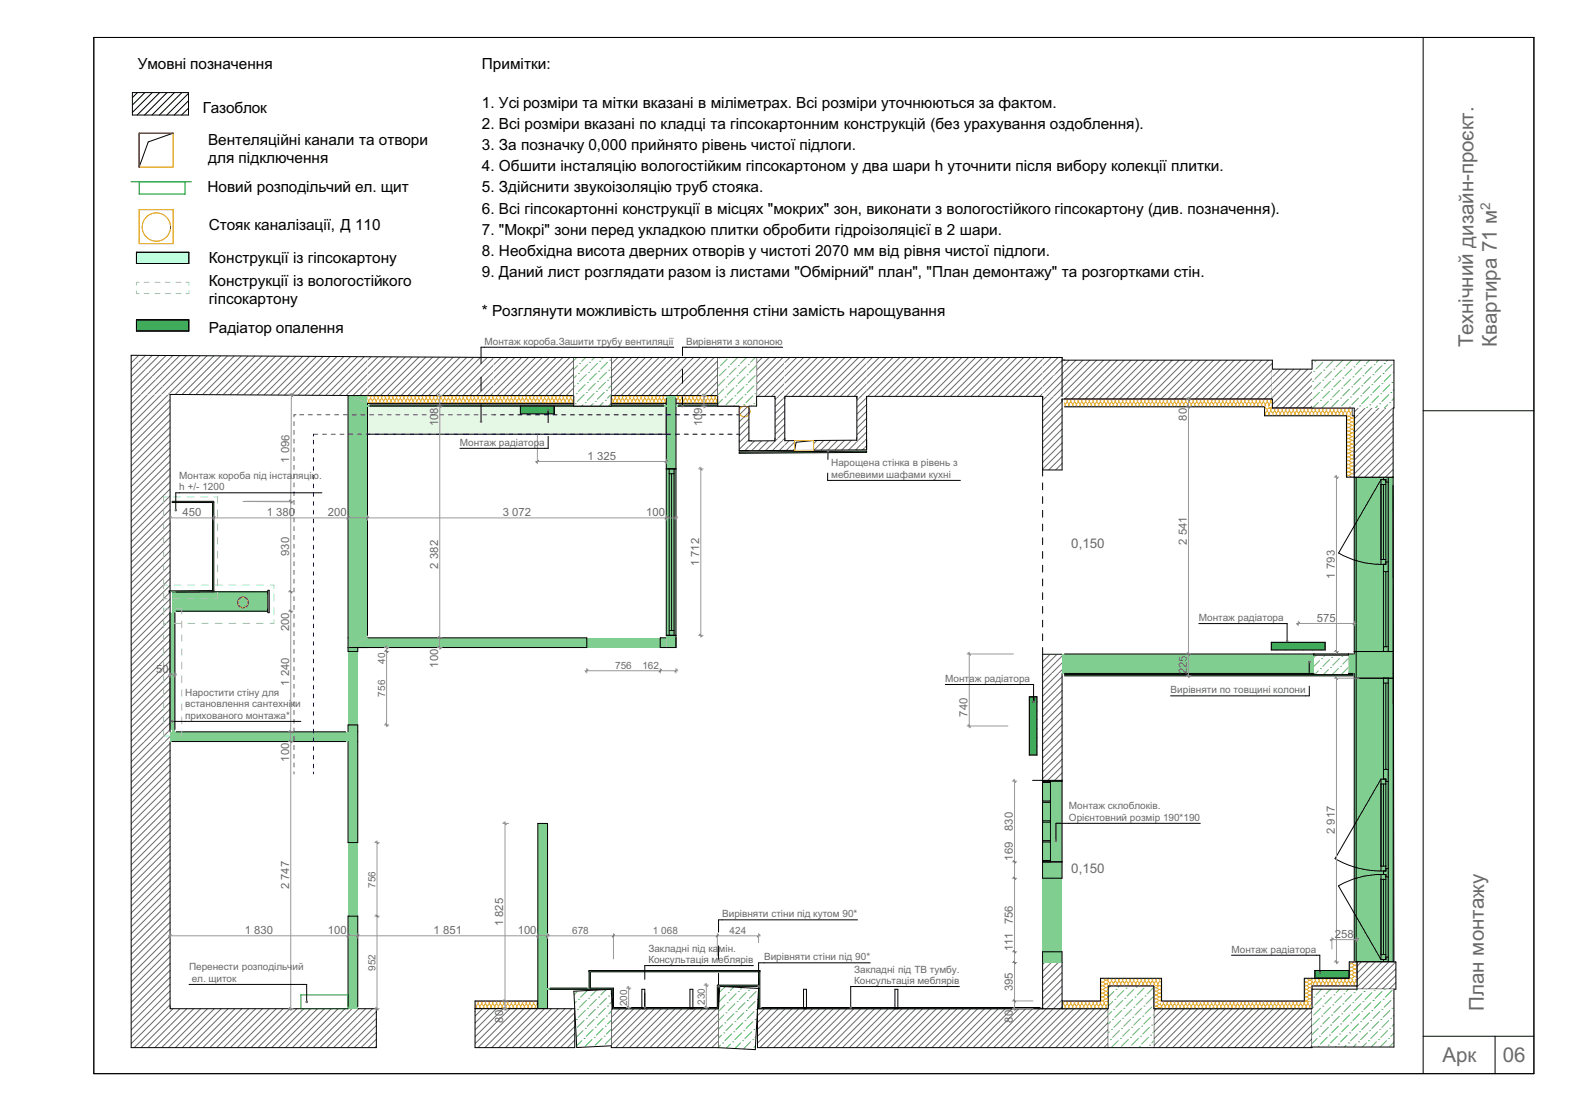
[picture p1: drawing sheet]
<svg xmlns="http://www.w3.org/2000/svg" width="420mm" height="297mm" viewBox="0 0 420 297" stroke-linecap="round" stroke-linejoin="round" font-family="sans-serif">
<defs><g id="words">
<g font-size="5.5" fill="#6a6a6a">
<text x="393.8" y="92.7" transform="rotate(-90 393.8 92.7)">Технічний дизайн-проєкт.</text>
<text x="400.1" y="92.7" transform="rotate(-90 400.1 92.7)">Квартира 71 м</text>
<text x="396.7" y="270.2" transform="rotate(-90 396.7 270.2)">План монтажу</text>
<text x="385.6" y="284">Арк</text>
<text x="401.8" y="284">06</text>
</g>
<g font-size="4.1">
<text x="36.8" y="18.4">Умовні позначення</text>
<text x="128.8" y="18.4">Примітки:</text>
<text x="128.8" y="28.8">1. Усі розміри та мітки вказані в міліметрах. Всі розміри уточнюються за фактом.</text>
<text x="54.2" y="30.1">Газоблок</text>
<text x="128.8" y="34.4">2. Всі розміри вказані по кладці та гіпсокартонним конструкцій (без урахування оздоблення).</text>
<text x="55.6" y="38.9">Вентеляційні канали та отвори</text>
<text x="128.8" y="40.1">3. За позначку 0,000 прийнято рівень чистої підлоги.</text>
<text x="55.6" y="43.6">для підключення</text>
<text x="128.8" y="45.8">4. Обшити інсталяцію вологостійким гіпсокартоном у два шари h уточнити після вибору колекції плитки.</text>
<text x="55.5" y="51.4">Новий розподільчий ел. щит</text>
<text x="128.8" y="51.4">5. Здійснити звукоізоляцію труб стояка.</text>
<text x="128.8" y="57.1">6. Всі гіпсокартонні конструкції в місцях &quot;мокрих&quot; зон, виконати з вологостійкого гіпсокартону (див. позначення).</text>
<text x="55.8" y="61.5">Стояк каналізації, Д 110</text>
<text x="128.8" y="62.7">7. &quot;Мокрі&quot; зони перед укладкою плитки обробити гідроізоляцієї в 2 шари.</text>
<text x="55.8" y="70.3">Конструкції із гіпсокартону</text>
<text x="128.8" y="68.4">8. Необхідна висота дверних отворів у чистоті 2070 мм від рівня чистої підлоги.</text>
<text x="55.8" y="76.6">Конструкції із вологостійкого</text>
<text x="128.8" y="74">9. Даний лист розглядати разом із листами &quot;Обмірний&quot; план&quot;, &quot;План демонтажу&quot; та розгортками стін.</text>
<text x="55.8" y="81.3">гіпсокартону</text>
<text x="55.8" y="89.1">Радіатор опалення</text>
<text x="128.8" y="84.4">* Розглянути можливість штроблення стіни замість нарощування</text>
</g>
<g font-size="3.6" fill="#6a6a6a">
<text x="398.4" y="56" transform="rotate(-90 398.4 56)">2</text>
<text x="286.4" y="146.6">0,150</text>
<text x="286.4" y="233.3">0,150</text>
</g>
<g font-size="3" fill="#6a6a6a">
<text x="117.1" y="113.9" transform="rotate(-90 117.1 113.9)">108</text>
<text x="187.7" y="114" transform="rotate(-90 187.7 114)">109</text>
<text x="317.3" y="112.5" transform="rotate(-90 317.3 112.5)">80</text>
<text x="77.3" y="123.7" transform="rotate(-90 77.3 123.7)">1 096</text>
<text x="157.1" y="122.9">1 325</text>
<text x="48.8" y="138">450</text>
<text x="71.3" y="138">1 380</text>
<text x="87.7" y="138">200</text>
<text x="134.4" y="138">3 072</text>
<text x="172.7" y="138">100</text>
<text x="77.3" y="148.6" transform="rotate(-90 77.3 148.6)">930</text>
<text x="317.3" y="145.6" transform="rotate(-90 317.3 145.6)">2 541</text>
<text x="117.1" y="152" transform="rotate(-90 117.1 152)">2 382</text>
<text x="186.9" y="151.4" transform="rotate(-90 186.9 151.4)">1 712</text>
<text x="356.8" y="154.7" transform="rotate(-90 356.8 154.7)">1 793</text>
<text x="352" y="166.2">575</text>
<text x="77.3" y="168.8" transform="rotate(-90 77.3 168.8)">200</text>
<text x="41.8" y="180">50</text>
<text x="117.1" y="178.5" transform="rotate(-90 117.1 178.5)">100</text>
<text x="77.3" y="183.3" transform="rotate(-90 77.3 183.3)">1 240</text>
<text x="317.3" y="180.3" transform="rotate(-90 317.3 180.3)">225</text>
<text x="258.7" y="191.6" transform="rotate(-90 258.7 191.6)">740</text>
<text x="77.3" y="203.6" transform="rotate(-90 77.3 203.6)">100</text>
<text x="270.8" y="222.1" transform="rotate(-90 270.8 222.1)">830</text>
<text x="356.8" y="223" transform="rotate(-90 356.8 223)">2 917</text>
<text x="270.8" y="230.1" transform="rotate(-90 270.8 230.1)">169</text>
<text x="77.3" y="237.7" transform="rotate(-90 77.3 237.7)">2 747</text>
<text x="65.5" y="249.7">1 830</text>
<text x="87.7" y="249.7">100</text>
<text x="115.9" y="249.7">1 851</text>
<text x="134.5" y="247.6" transform="rotate(-90 134.5 247.6)">1 825</text>
<text x="138.4" y="249.7">100</text>
<text x="270.8" y="247.1" transform="rotate(-90 270.8 247.1)">756</text>
<text x="356.9" y="250.7">258</text>
<text x="270.8" y="254.1" transform="rotate(-90 270.8 254.1)">111</text>
<text x="270.8" y="265" transform="rotate(-90 270.8 265)">395</text>
<text x="134.5" y="273.4" transform="rotate(-90 134.5 273.4)">80</text>
<text x="270.8" y="273.4" transform="rotate(-90 270.8 273.4)">80</text>
</g>
<g font-size="2.7" fill="#6a6a6a">
<text x="129.6" y="92.2">Монтаж короба.Зашити трубу вентиляції</text>
<text x="183.4" y="92.2">Вирівняти з колоною</text>
<text x="123" y="119.2">Монтаж радіатора</text>
<text x="222.2" y="124.7">Нарощена стінка в рівень з</text>
<text x="47.9" y="128">Монтаж короба під інсталяцію.</text>
<text x="47.9" y="131.1">h +/- 1200</text>
<text x="222.2" y="127.8">меблевими шафами кухні</text>
<text x="320.5" y="166">Монтаж радіатора</text>
<text x="102.9" y="177.4" transform="rotate(-90 102.9 177.4)">40</text>
<text x="164.5" y="178.9">756</text>
<text x="171.7" y="178.9">162</text>
<text x="252.7" y="182.3">Монтаж радіатора</text>
<text x="313" y="185.4">Вирівняти по товщині колони</text>
<text x="49.5" y="186.1">Наростити стіну для</text>
<text x="49.5" y="189.1">встановлення сантехніки</text>
<text x="102.9" y="186.2" transform="rotate(-90 102.9 186.2)">756</text>
<text x="49.5" y="192.2">прихованого монтажа*</text>
<text x="285.8" y="216.4">Монтаж склоблоків.</text>
<text x="285.8" y="219.4">Орієнтовний розмір 190*190</text>
<text x="100.4" y="237.3" transform="rotate(-90 100.4 237.3)">756</text>
<text x="193" y="245.2">Вирівняти стіни під кутом 90*</text>
<text x="153" y="249.8">678</text>
<text x="174.5" y="249.8">1 068</text>
<text x="195.1" y="249.8">424</text>
<text x="173.3" y="254.4">Закладні під камін.</text>
<text x="173.3" y="257.5">Консультація меблярів</text>
<text x="204.3" y="256.7">Вирівняти стіни під 90*</text>
<text x="329.2" y="254.7">Монтаж радіатора</text>
<text x="50.5" y="259.4">Перенести розподільчий</text>
<text x="51.3" y="262.5">ел. щиток</text>
<text x="100.4" y="259.5" transform="rotate(-90 100.4 259.5)">952</text>
<text x="228.4" y="260">Закладні під ТВ тумбу.</text>
<text x="228.4" y="263.1">Консультація меблярів</text>
<text x="167.7" y="269" transform="rotate(-90 167.7 269)">200</text>
<text x="188.4" y="268.6" transform="rotate(-90 188.4 268.6)">230</text>
</g>
</g></defs>
<path d="M25.1 10h385v277h-385zM380.5 10v277M380.5 109.8h29.6M380.5 277h29.6M399.7 277v10" fill="none" stroke="#000" stroke-width=".27"/>
<g fill="#81cf90">
<path d="M362 180h10.4v1.3h-10.4z" fill-rule="evenodd"/>
<path d="M362 174.8h10.4v5.2h-10.4z" fill-rule="evenodd"/>
<path d="M362 174.2h10.4v.6h-10.4z" fill-rule="evenodd"/>
<path d="M362 127.6h7.8v46.6h-7.8z" fill-rule="evenodd"/>
<path d="M369.8 127.6h2.6v46.6h-2.6z" fill-rule="evenodd"/>
<path d="M362 181.3h7.8v75.9h-7.8z" fill-rule="evenodd"/>
<path d="M369.8 181.3h2.6v75.9h-2.6z" fill-rule="evenodd"/>
</g>
<path d="M362 174.8v-47.2h10.4v53.7h-10.4v-1.3M362 174.2h10.4M362 257.2h10.4" fill="none" stroke="#000" stroke-width=".27"/>
<g fill="#81cf90">
<path d="M369.8 172.9h1.3v1.3h-1.3z" fill-rule="evenodd"/>
<path d="M369.8 151.5h1.3v1.3h-1.3z" fill-rule="evenodd"/>
<path d="M369.8 152.8h1.3v20.1h-1.3z" fill-rule="evenodd"/>
<path d="M369.8 150.9h.7v-.7h.6v1.3h-1.3z" fill-rule="evenodd"/>
<path d="M369.8 127.6h1.3v1.3h-.6v-.7h-.7z" fill-rule="evenodd"/>
<path d="M369.2 129.5h1.3v-.6h.6v21.3h-.6v-.6h-1.3z" fill-rule="evenodd"/>
<path d="M369.2 149.6h1.3v1.3h-1.3z" fill-rule="evenodd"/>
<path d="M369.2 128.2h1.3v1.3h-1.3z" fill-rule="evenodd"/>
<path d="M369.2 129.5h1.3v20.1h-1.3z" fill-rule="evenodd"/>
</g>
<g fill="none" stroke="#000" stroke-width=".27">
<path d="M362 127.6h10.4M369.2 128.2l-11.3 19.6a22.7 22.7 0 0 0 11.3 3.1M369.2 128.2h1.3v22.7h-1.3M369.2 128.2v22.7M369.2 129.5h1.3M369.8 127.6v.6M369.8 129.5v20.1M370.5 128.9h.6M371.1 127.6v46.6M369.2 149.6h1.3M369.8 150.9v23.3M369.8 152.8h1.3"/>
<path d="M370.5 152.8v20.1M370.5 150.2h.6M362 174.2h10.4M369.8 172.9h1.3M362 181.3v75.9M372.4 181.3v75.9"/>
</g>
<g fill="#81cf90">
<path d="M370.5 255.9h.6v1.3h-1.3v-.7h.7z" fill-rule="evenodd"/>
<path d="M369.8 233.3h1.3v1.1h-.6v-.6h-.7z" fill-rule="evenodd"/>
<path d="M369.2 235.1h1.3v-.7h.6v21.5h-.6v-.7h-1.3z" fill-rule="evenodd"/>
<path d="M369.2 255.2h1.3v1.3h-1.3z" fill-rule="evenodd"/>
<path d="M369.2 233.8h1.3v1.3h-1.3z" fill-rule="evenodd"/>
<path d="M369.2 235.1h1.3v20.1h-1.3z" fill-rule="evenodd"/>
<path d="M369.8 232.8h.7v-.6h.6v1.1h-1.3z" fill-rule="evenodd"/>
<path d="M369.8 207.3h1.3v1.6h-.6v-.6h-.7z" fill-rule="evenodd"/>
<path d="M369.2 209.6h1.3v-.7h.6v23.3h-.6v-.7h-1.3z" fill-rule="evenodd"/>
<path d="M369.2 231.5h1.3v1.3h-1.3z" fill-rule="evenodd"/>
<path d="M369.2 208.3h1.3v1.3h-1.3z" fill-rule="evenodd"/>
<path d="M369.2 209.6h1.3v21.9h-1.3z" fill-rule="evenodd"/>
<path d="M369.8 205.7h1.3v1.6h-1.3z" fill-rule="evenodd"/>
<path d="M369.8 181.3h1.3v1.3h-1.3z" fill-rule="evenodd"/>
<path d="M369.8 182.6h1.3v23.1h-1.3z" fill-rule="evenodd"/>
</g>
<g fill="none" stroke="#000" stroke-width=".27">
<path d="M362 181.3h10.4M369.8 181.3v27M369.8 182.6h1.3M370.5 182.6v23.1M371.1 181.3v75.9M369.2 208.3l-12.3 21.2a24.5 24.5 0 0 0 12.3 3.3M369.2 208.3h1.3v24.5h-1.3M369.2 208.3v24.5M369.2 209.6h1.3M369.8 209.6v21.9M369.8 205.7h1.3M370.5 208.9h.6"/>
<path d="M369.2 233.8a22.7 22.7 0 0 0-11.4 3l11.4 19.7M369.2 233.8h1.3v22.7h-1.3M369.2 233.8v22.7M369.2 235.1h1.3M369.2 231.5h1.3M369.8 232.8v1M369.8 235.1v20.1M370.5 234.4h.6M370.5 232.2h.6M362 257.2h10.4M369.2 255.2h1.3M369.8 256.5v.7"/>
<path d="M370.5 255.9h.6"/>
</g>
<path d="M98.2 107.8h79.9v8.3h-79.9z" fill-rule="evenodd" fill="#e5f8e5"/>
<path d="M98.2 107.8h79.9v8.3h-79.9z" fill="none" stroke="#000" stroke-width=".27"/>
<path d="M146.4 269.7h7.3v10.4h-7.3z" fill-rule="evenodd" fill="#fff"/>
<path d="M147.4 269.7l-1 .9M149.2 269.7l-2.8 2.7M151.1 269.7l-4.7 4.6M152.9 269.7l-6.5 6.4M153.7 279.9l-.2 .2M153.7 278.1l-2 2M153.7 276.2l-3.9 3.9M153.7 274.4l-5.7 5.7M153.7 272.6l-7.3 7.2M153.7 270.7l-7.3 7.3" fill="none" stroke="#6a6a6a" stroke-width=".27"/>
<path d="M146.4 269.7h7.3v10.4h-7.3" fill="none" stroke="#000" stroke-width=".27"/>
<path d="M35.1 269.7h10.4l-10.4 10.4z" fill="#fff"/>
<path d="M35.2 269.7l-.1 .1M37.1 269.7l-2 2M38.9 269.7l-3.8 3.8M40.7 269.7l-5.6 5.6M42.6 269.7l-7.5 7.5M44.4 269.7l-9.3 9.3" fill="none" stroke="#6a6a6a" stroke-width=".27"/>
<path d="M95.6 269.7h5v10.4h-5z" fill-rule="evenodd" fill="#fff"/>
<path d="M95.9 269.7l-.3 .2M97.7 269.7l-2.1 2M99.6 269.7l-4 3.9M100.6 279.6l-.4 .5M100.6 277.8l-2.2 2.3M100.6 276l-4.1 4.1M100.6 274.1l-5 5M100.6 272.3l-5 5M100.6 270.5l-5 4.9" fill="none" stroke="#6a6a6a" stroke-width=".27"/>
<path d="M93 269.7h2.6v10.4h-2.6z" fill-rule="evenodd" fill="#fff"/>
<path d="M94.1 269.7l-1.1 1M95.6 279.1l-.9 1M95.6 277.3l-2.6 2.6M95.6 275.4l-2.6 2.6M95.6 273.6l-2.6 2.6M95.6 271.7l-2.6 2.6M95.6 269.9l-2.6 2.6" fill="none" stroke="#6a6a6a" stroke-width=".27"/>
<path d="M45.5 269.7h47.5v10.4h-47.5z" fill-rule="evenodd" fill="#fff"/>
<g fill="none" stroke="#6a6a6a" stroke-width=".27">
<path d="M46.3 269.7l-.8 .7M48.1 269.7l-2.6 2.6M49.9 269.7l-4.4 4.4M51.8 269.7l-6.3 6.3M53.6 269.7l-8.1 8.1M55.5 269.7l-10 9.9M57.3 269.7l-10.4 10.4M59.1 269.7l-10.4 10.4M61 269.7l-10.4 10.4M62.8 269.7l-10.4 10.4M64.6 269.7l-10.4 10.4M66.5 269.7l-10.4 10.4"/>
<path d="M68.3 269.7l-10.4 10.4M70.2 269.7l-10.4 10.4M72 269.7l-10.4 10.4M73.8 269.7l-10.4 10.4M75.7 269.7l-10.4 10.4M77.5 269.7l-10.4 10.4M79.4 269.7l-10.4 10.4M81.2 269.7l-10.4 10.4M83 269.7l-10.4 10.4M84.9 269.7l-10.4 10.4M86.7 269.7l-10.4 10.4M88.5 269.7l-10.4 10.4"/>
<path d="M90.4 269.7l-10.4 10.4M92.2 269.7l-10.4 10.4M93 279.9l-.1 .2M93 278l-2 2.1M93 276.2l-3.8 3.9M93 274.3l-5.7 5.8M93 272.5l-7.5 7.6M93 270.7l-9.3 9.4"/>
</g>
<path d="M45.5 269.7v10.4h-10.4z" fill="#fff"/>
<path d="M45.5 279.6l-.4 .5M45.5 277.8l-2.3 2.3M45.5 276l-4.1 4.1M45.5 274.1l-6 6M45.5 272.3l-7.8 7.8M45.5 270.4l-9.6 9.7" fill="none" stroke="#6a6a6a" stroke-width=".27"/>
<path d="M35.1 269.7v10.4h65.5M45.5 269.1v.6h47.5M95.6 269.7h5" fill="none" stroke="#000" stroke-width=".27"/>
<path d="M35.1 95h10.4v10.4z" fill="#fff"/>
<path d="M35.2 95v.1M37.1 95l-1 1M38.9 95l-1.9 1.9M40.7 95l-2.8 2.8M42.6 95l-3.8 3.8M44.4 95l-4.7 4.7M45.5 99.5l-3 2.9M45.5 97.6l-3.9 3.9M45.5 95.8l-4.8 4.8M45.5 105l-.3 .2M45.5 103.1l-1.2 1.2M45.5 101.3l-2.1 2.1" fill="none" stroke="#6a6a6a" stroke-width=".27"/>
<path d="M35.1 198.2h10.4v71.5h-10.4z" fill-rule="evenodd" fill="#fff"/>
<g fill="none" stroke="#6a6a6a" stroke-width=".27">
<path d="M36.8 198.2l-1.7 1.8M38.6 198.2l-3.5 3.6M40.5 198.2l-5.4 5.4M42.3 198.2l-7.2 7.3M44.1 198.2l-9 9.1M45.5 198.7l-10.4 10.4M45.5 219l-10.4 10.4M45.5 217.1l-10.4 10.4M45.5 215.3l-10.4 10.4M45.5 213.5l-10.4 10.4M45.5 211.6l-10.4 10.4M45.5 209.8l-10.4 10.4"/>
<path d="M45.5 207.9l-10.4 10.4M45.5 206.1l-10.4 10.4M45.5 204.3l-10.4 10.4M45.5 202.4l-10.4 10.4M45.5 200.6l-10.4 10.4M45.5 239.2l-10.4 10.4M45.5 237.4l-10.4 10.4M45.5 235.5l-10.4 10.4M45.5 233.7l-10.4 10.4M45.5 231.8l-10.4 10.4M45.5 230l-10.4 10.4M45.5 228.2l-10.4 10.4"/>
<path d="M45.5 226.3l-10.4 10.4M45.5 224.5l-10.4 10.4M45.5 222.6l-10.4 10.4M45.5 220.8l-10.4 10.4M45.5 259.4l-10.3 10.3M45.5 257.6l-10.4 10.4M45.5 255.7l-10.4 10.4M45.5 253.9l-10.4 10.4M45.5 252.1l-10.4 10.4M45.5 250.2l-10.4 10.4M45.5 248.4l-10.4 10.4M45.5 246.5l-10.4 10.4"/>
<path d="M45.5 244.7l-10.4 10.4M45.5 242.9l-10.4 10.4M45.5 241l-10.4 10.4M45.5 268.6l-1.1 1.1M45.5 266.8l-2.9 2.9M45.5 264.9l-4.8 4.8M45.5 263.1l-6.6 6.6M45.5 261.3l-8.4 8.4"/>
</g>
<path d="M35.1 195.6h10.4v2.6h-10.4z" fill-rule="evenodd" fill="#fff"/>
<path d="M35.7 195.6l-.6 .7M37.5 195.6l-2.4 2.5M39.4 195.6l-2.6 2.6M41.2 195.6l-2.6 2.6M43.1 195.6l-2.6 2.6M44.9 195.6l-2.6 2.6M45.5 196.9l-1.4 1.3" fill="none" stroke="#6a6a6a" stroke-width=".27"/>
<path d="M35.1 105.4h10.4v90.2h-10.4z" fill-rule="evenodd" fill="#fff"/>
<g fill="none" stroke="#6a6a6a" stroke-width=".27">
<path d="M35.9 105.4l-.8 .8M37.7 105.4l-2.6 2.6M39.5 105.4l-4.4 4.5M41.4 105.4l-6.3 6.3M43.2 105.4l-8.1 8.1M45 105.4l-9.9 10M45.5 119.7l-10.4 10.4M45.5 117.9l-10.4 10.4M45.5 116l-10.4 10.4M45.5 114.2l-10.4 10.4M45.5 112.3l-10.4 10.4M45.5 110.5l-10.4 10.4"/>
<path d="M45.5 108.7l-10.4 10.4M45.5 106.8l-10.4 10.4M45.5 139.9l-10.4 10.4M45.5 138.1l-10.4 10.4M45.5 136.2l-10.4 10.4M45.5 134.4l-10.4 10.4M45.5 132.6l-10.4 10.4M45.5 130.7l-10.4 10.4M45.5 128.9l-10.4 10.4M45.5 127l-10.4 10.4M45.5 125.2l-10.4 10.4M45.5 123.4l-10.4 10.4"/>
<path d="M45.5 121.5l-10.4 10.4M45.5 158.3l-10.4 10.4M45.5 156.5l-10.4 10.4M45.5 154.6l-10.4 10.4M45.5 152.8l-10.4 10.4M45.5 150.9l-10.4 10.4M45.5 149.1l-10.4 10.4M45.5 147.3l-10.4 10.4M45.5 145.4l-10.4 10.4M45.5 143.6l-10.4 10.4M45.5 141.8l-10.4 10.4M45.5 178.5l-10.4 10.4"/>
<path d="M45.5 176.7l-10.4 10.4M45.5 174.8l-10.4 10.4M45.5 173l-10.4 10.4M45.5 171.2l-10.4 10.4M45.5 169.3l-10.4 10.4M45.5 167.5l-10.4 10.4M45.5 165.7l-10.4 10.4M45.5 163.8l-10.4 10.4M45.5 162l-10.4 10.4M45.5 160.1l-10.4 10.4M45.5 195.1l-.6 .5M45.5 193.2l-2.4 2.4"/>
<path d="M45.5 191.4l-4.3 4.2M45.5 189.6l-6.1 6M45.5 187.7l-8 7.9M45.5 185.9l-9.8 9.7M45.5 184l-10.4 10.4M45.5 182.2l-10.4 10.4M45.5 180.4l-10.4 10.4"/>
</g>
<path d="M35.1 95l10.4 10.4h-10.4z" fill="#fff"/>
<path d="M35.2 95.1l-.1 .1M36.1 96l-1 1M37 96.9l-1.9 1.9M37.9 97.8l-2.8 2.9M38.8 98.8l-3.7 3.7M39.7 99.7l-4.6 4.7M40.7 100.6l-4.8 4.8M41.6 101.5l-3.9 3.9M42.5 102.4l-3 3M43.4 103.4l-2 2M44.3 104.3l-1.1 1.1M45.2 105.2l-.2 .2" fill="none" stroke="#6a6a6a" stroke-width=".27"/>
<path d="M45.5 95h-10.4v174.7M46 105.4h-.5v90.2M45.5 198.2v71.5" fill="none" stroke="#000" stroke-width=".27"/>
<path d="M45.5 95l47.5 .3v10.4l-47.5-.3z" fill-rule="evenodd" fill="#fff"/>
<g fill="none" stroke="#6a6a6a" stroke-width=".27">
<path d="M46.2 95l-.7 .8M48 95.1l-2.5 2.5M49.9 95.1l-4.4 4.4M51.7 95.1l-6.2 6.2M53.5 95.1l-8 8M55.4 95.1l-9.9 9.9M57.2 95.1l-10.4 10.4M59 95.1l-10.3 10.4M60.8 95.1l-10.3 10.4M62.7 95.1l-10.4 10.4M64.5 95.2l-10.3 10.3M66.3 95.2l-10.3 10.3"/>
<path d="M68.1 95.2l-10.3 10.3M70 95.2l-10.4 10.3M71.8 95.2l-10.3 10.3M73.6 95.2l-10.3 10.4M75.5 95.2l-10.4 10.4M77.3 95.2l-10.4 10.4M79.1 95.2l-10.3 10.4M80.9 95.3l-10.3 10.3M82.8 95.3l-10.4 10.3M84.6 95.3l-10.3 10.3M86.4 95.3l-10.3 10.3M88.2 95.3l-10.3 10.3"/>
<path d="M90.1 95.3l-10.4 10.3M91.9 95.3l-10.3 10.4M93 99.7l-6 6M93 97.9l-7.8 7.8M93 96l-9.6 9.7M93 105.2l-.5 .5M93 103.4l-2.3 2.3M93 101.5l-4.1 4.2"/>
</g>
<path d="M93 95.3l5.2 .1v10.4l-5.2-.1z" fill-rule="evenodd" fill="#fff"/>
<path d="M93.7 95.3l-.7 .7M95.6 95.3l-2.6 2.6M97.4 95.4l-4.4 4.3M98.2 98.2l-5.2 5.2M98.2 96.3l-5.2 5.2M98.2 105.5l-.2 .3M98.2 103.7l-2 2M98.2 101.8l-3.8 3.9M98.2 100l-5.2 5.2" fill="none" stroke="#6a6a6a" stroke-width=".27"/>
<path d="M98.2 95.4l33.8 .2-.1 10.4-33.7-.2z" fill-rule="evenodd" fill="#fff"/>
<g fill="none" stroke="#6a6a6a" stroke-width=".27">
<path d="M99.2 95.4l-1 .9M101 95.4l-2.8 2.8M102.9 95.4l-4.7 4.6M104.7 95.4l-6.5 6.4M106.5 95.4l-8.3 8.3M108.3 95.4l-10.1 10.1M110.2 95.4l-10.4 10.4M112 95.4l-10.3 10.4M113.8 95.5l-10.3 10.3M115.7 95.5l-10.4 10.3M117.5 95.5l-10.4 10.3M119.3 95.5l-10.3 10.3"/>
<path d="M121.1 95.5l-10.3 10.3M123 95.5l-10.4 10.3M124.8 95.5l-10.3 10.4M126.6 95.5l-10.3 10.4M128.5 95.5l-10.4 10.4M130.3 95.6l-10.4 10.3M132 99.4l-6.6 6.5M132 97.5l-8.4 8.4M132 95.7l-10.2 10.2M131.9 104.9l-1 1.1M132 103.1l-2.9 2.8M132 101.2l-4.7 4.7"/>
</g>
<path d="M45.5 95l86.5 .6M45.5 105.4l47.5 .3M98.2 105.8l33.7 .2" fill="none" stroke="#000" stroke-width=".27"/>
<path d="M132 95.6h21.4v10.4h-21.5z" fill-rule="evenodd" fill="#fff"/>
<g fill="none" stroke="#6a6a6a" stroke-width=".27">
<path d="M132.1 95.6l-.1 .1M133.9 95.6l-1.9 1.9M135.8 95.6l-3.8 3.8M137.6 95.6l-5.6 5.6M139.5 95.6l-7.5 7.5M141.3 95.6l-9.4 9.3M143.1 95.6l-10.4 10.4M145 95.6l-10.4 10.4M146.8 95.6l-10.4 10.4M148.7 95.6l-10.4 10.4M150.5 95.6l-10.4 10.4M152.3 95.6l-10.4 10.4"/>
<path d="M153.4 98.2l-7.8 7.8M153.4 96.3l-9.6 9.7M153.4 105.5l-.4 .5M153.4 103.7l-2.3 2.3M153.4 101.9l-4.1 4.1M153.4 100l-6 6"/>
</g>
<path d="M132 95.6h21.4v10.4h-21.5" fill="none" stroke="#000" stroke-width=".27"/>
<path d="M200.2 117.9v2.6h-2.6z" fill="#fff"/>
<path d="M200.2 119.4l-1.1 1.1" fill="none" stroke="#6a6a6a" stroke-width=".27"/>
<path d="M197.6 108.6h2.6v9.3h-2.6z" fill-rule="evenodd" fill="#fff"/>
<path d="M198.2 108.6l-.6 .5M200 108.6l-2.4 2.3M200.2 117.5l-.3 .4M200.2 115.7l-2.2 2.2M200.2 113.9l-2.6 2.6M200.2 112l-2.6 2.6M200.2 110.2l-2.6 2.6" fill="none" stroke="#6a6a6a" stroke-width=".27"/>
<path d="M197.6 117.9h2.6l-2.6 2.6z" fill="#fff"/>
<path d="M198 117.9l-.4 .4M199.9 117.9l-2.3 2.2" fill="none" stroke="#6a6a6a" stroke-width=".27"/>
<path d="M200.9 117.9h-.7v-9.3h-2.6v11.9h2.6" fill="none" stroke="#000" stroke-width=".27"/>
<path d="M229.1 117.7h2.6v2.6z" fill="#fff"/>
<path d="M229.5 117.7l-.2 .2M231.4 117.7l-1.2 1.1M231.7 119.2l-.6 .5" fill="none" stroke="#6a6a6a" stroke-width=".27"/>
<path d="M200.2 117.9l7-.1v2.6l-7 .1z" fill-rule="evenodd" fill="#fff"/>
<path d="M201.7 117.9l-1.5 1.5M203.6 117.9l-2.6 2.6M205.4 117.8l-2.6 2.7M207.2 119.7l-.7 .7M207.2 117.9l-2.5 2.5" fill="none" stroke="#6a6a6a" stroke-width=".27"/>
<path d="M207.2 117.8h2.6v2.6h-2.6z" fill-rule="evenodd" fill="#fff"/>
<path d="M207.3 117.8l-.1 .1M209.1 117.8l-1.9 1.9M209.8 119l-1.4 1.4" fill="none" stroke="#6a6a6a" stroke-width=".27"/>
<path d="M209.8 117.8h2.6v2.6h-2.6z" fill-rule="evenodd" fill="#fff"/>
<path d="M211 117.8l-1.2 1.2M212.4 118.2l-2.2 2.2M212.4 120l-.3 .4" fill="none" stroke="#6a6a6a" stroke-width=".27"/>
<path d="M217.5 117.8l11.6-.1v2.6l-11.6 .1z" fill-rule="evenodd" fill="#fff"/>
<path d="M218.4 117.8l-.9 .8M220.2 117.7l-2.6 2.7M222.1 117.7l-2.6 2.6M223.9 117.7l-2.6 2.6M225.8 117.7l-2.6 2.6M227.6 117.7l-2.6 2.6M229.1 119.9l-.4 .4M229.1 118.1l-2.2 2.2" fill="none" stroke="#6a6a6a" stroke-width=".27"/>
<path d="M229.1 117.7l2.6 2.6h-2.6z" fill="#fff"/>
<path d="M229.3 117.9l-.2 .2M230.2 118.8l-1.1 1.1M231.1 119.7l-.5 .6" fill="none" stroke="#6a6a6a" stroke-width=".27"/>
<path d="M207.2 117.2v.6l-7 .1M209.8 117.2v.6h2.6M229.1 117v.7l-11.6 .1M231.7 117.7v2.6l-14.2 .1M212.4 120.4l-14.8 .1" fill="none" stroke="#000" stroke-width=".27"/>
<path d="M229.1 106h2.6v.5h-2.6z" fill-rule="evenodd" fill="#fff"/>
<path d="M230.2 106l-.5 .5M231.7 106.3l-.2 .2" fill="none" stroke="#6a6a6a" stroke-width=".27"/>
<path d="M229.1 106.5h2.6v11.2h-2.6z" fill-rule="evenodd" fill="#fff"/>
<path d="M229.7 106.5l-.6 .6M231.5 106.5l-2.4 2.4M231.7 117.3l-.3 .4M231.7 115.5l-2.2 2.2M231.7 113.7l-2.6 2.6M231.7 111.8l-2.6 2.6M231.7 110l-2.6 2.6M231.7 108.1l-2.6 2.6" fill="none" stroke="#6a6a6a" stroke-width=".27"/>
<path d="M229.1 106v11.7M231.7 106v14.3" fill="none" stroke="#000" stroke-width=".27"/>
<path d="M278.7 106h5.2v.7h-5.2z" fill-rule="evenodd" fill="#fff"/>
<path d="M279.8 106l-.7 .7M281.7 106l-.8 .7M283.5 106l-.7 .7" fill="none" stroke="#6a6a6a" stroke-width=".27"/>
<path d="M278.7 106.7h5.2v18.9h-5.2z" fill-rule="evenodd" fill="#fff"/>
<g fill="none" stroke="#6a6a6a" stroke-width=".27">
<path d="M279.1 106.7l-.4 .3M280.9 106.7l-2.2 2.2M282.8 106.7l-4.1 4M283.9 118.4l-5.2 5.2M283.9 116.5l-5.2 5.2M283.9 114.7l-5.2 5.2M283.9 112.9l-5.2 5.2M283.9 111l-5.2 5.2M283.9 109.2l-5.2 5.2M283.9 107.4l-5.2 5.2M283.9 123.9l-1.7 1.7M283.9 122.1l-3.5 3.5"/>
<path d="M283.9 120.2l-5.2 5.2"/>
</g>
<path d="M278.7 174.9h5.2v5.1h-5.2z" fill-rule="evenodd" fill="#fff"/>
<path d="M278.9 174.9l-.2 .2M280.7 174.9l-2 2M282.6 174.9l-3.9 3.8M283.9 179.1l-.9 .9M283.9 177.2l-2.8 2.8M283.9 175.4l-4.6 4.6" fill="none" stroke="#6a6a6a" stroke-width=".27"/>
<path d="M278.7 180h5.2v28.8h-5.2z" fill-rule="evenodd" fill="#fff"/>
<g fill="none" stroke="#6a6a6a" stroke-width=".27">
<path d="M279.3 180l-.6 .6M281.1 180l-2.4 2.4M283 180l-4.3 4.3M283.9 199.3l-5.2 5.2M283.9 197.4l-5.2 5.2M283.9 195.6l-5.2 5.2M283.9 193.8l-5.2 5.2M283.9 191.9l-5.2 5.2M283.9 190.1l-5.2 5.2M283.9 188.2l-5.2 5.2M283.9 186.4l-5.2 5.2M283.9 184.6l-5.2 5.2"/>
<path d="M283.9 182.7l-5.2 5.2M283.9 180.9l-5.2 5.2M283.9 208.5l-.3 .3M283.9 206.6l-2.1 2.2M283.9 204.8l-4 4M283.9 203l-5.2 5.2M283.9 201.1l-5.2 5.2"/>
</g>
<path d="M278.1 125.6h5.8v49.3h-5.8z" fill-rule="evenodd" fill="#fff"/>
<path d="M283.9 95.6v10.4M284.2 96.3h.4M278.7 106v19.6h5.2v-18.9M283.9 174.9h-5.2v33.9M283.9 180v28.8" fill="none" stroke="#000" stroke-width=".27"/>
<path d="M284.2 96.3h.4v10.4h-.7v-10z" fill-rule="evenodd" fill="#fff"/>
<path d="M284.6 99.3l-.7 .7M284.6 97.5l-.7 .7M284.6 104.9l-.7 .6M284.6 103l-.7 .7M284.6 101.2l-.7 .6" fill="none" stroke="#6a6a6a" stroke-width=".27"/>
<path d="M284.6 96.3h55.6v10.4h-55.6z" fill-rule="evenodd" fill="#fff"/>
<g fill="none" stroke="#6a6a6a" stroke-width=".27">
<path d="M285.8 96.3l-1.2 1.2M287.7 96.3l-3.1 3M289.5 96.3l-4.9 4.9M291.3 96.3l-6.7 6.7M293.2 96.3l-8.6 8.6M295 96.3l-10.4 10.4M296.8 96.3l-10.4 10.4M298.7 96.3l-10.4 10.4M300.5 96.3l-10.4 10.4M302.4 96.3l-10.4 10.4M304.2 96.3l-10.4 10.4M306 96.3l-10.4 10.4"/>
<path d="M307.9 96.3l-10.4 10.4M309.7 96.3l-10.4 10.4M311.6 96.3l-10.4 10.4M313.4 96.3l-10.4 10.4M315.2 96.3l-10.4 10.4M317.1 96.3l-10.4 10.4M318.9 96.3l-10.4 10.4M320.7 96.3l-10.4 10.4M322.6 96.3l-10.4 10.4M324.4 96.3l-10.4 10.4M326.3 96.3l-10.4 10.4M328.1 96.3l-10.4 10.4"/>
<path d="M329.9 96.3l-10.4 10.4M331.8 96.3l-10.4 10.4M333.6 96.3l-10.4 10.4M335.5 96.3l-10.4 10.4M337.3 96.3l-10.4 10.4M339.1 96.3l-10.4 10.4M340.2 98.9l-7.8 7.8M340.2 97.1l-9.6 9.6M340.2 106.3l-.4 .4M340.2 104.4l-2.3 2.3M340.2 102.6l-4.1 4.1M340.2 100.8l-5.9 5.9"/>
</g>
<path d="M284.2 96.3h56v10.4h-56.3v.5" fill="none" stroke="#000" stroke-width=".27"/>
<path d="M340.2 98.7h10.6v10.4h-10.6z" fill-rule="evenodd" fill="#fff"/>
<path d="M340.4 98.7l-.2 .2M342.3 98.7l-2.1 2M344.1 98.7l-3.9 3.9M345.9 98.7l-5.7 5.7M347.8 98.7l-7.6 7.5M349.6 98.7l-9.4 9.4M350.8 99.4l-9.8 9.7M350.8 108.5l-.6 .6M350.8 106.7l-2.4 2.4M350.8 104.9l-4.2 4.2M350.8 103l-6.1 6.1M350.8 101.2l-7.9 7.9" fill="none" stroke="#6a6a6a" stroke-width=".27"/>
<path d="M340.2 98.7h10.6M340.2 109.1h10.6" fill="none" stroke="#000" stroke-width=".27"/>
<path d="M362.1 109.1h10.4l-10.4 2z" fill="#fff"/>
<path d="M363.1 109.1l-1 1M364.9 109.1l-1.7 1.7M366.8 109.1l-1.4 1.3M368.6 109.1l-.9 .9M370.5 109.1l-.5 .5M372.3 109.1h.1" fill="none" stroke="#6a6a6a" stroke-width=".27"/>
<path d="M362.1 111.1l10.4-2-.1 18.5h-10.4z" fill-rule="evenodd" fill="#fff"/>
<g fill="none" stroke="#6a6a6a" stroke-width=".27">
<path d="M363.2 110.8l-1.1 1.2M365.4 110.4l-3.3 3.4M367.7 110l-5.6 5.6M370 109.6l-7.9 7.9M372.3 109.1l-10.2 10.2M372.5 120l-7.7 7.6M372.5 118.1l-9.5 9.5M372.5 116.3l-10.5 10.4M372.5 114.4l-10.5 10.4M372.5 112.6l-10.5 10.4M372.5 110.8l-10.4 10.4M372.4 127.3l-.2 .3"/>
<path d="M372.4 125.5l-2 2.1M372.4 123.6l-3.9 4M372.5 121.8l-5.8 5.8"/>
</g>
<path d="M362.1 109.1v2" fill="none" stroke="#000" stroke-width=".27"/>
<path d="M361.5 109.1v2.1" fill="none" stroke="#54689e" stroke-width=".27"/>
<path d="M372.5 109.1l-.1 18.5h-10.4l.1-16.5" fill="none" stroke="#000" stroke-width=".27"/>
<path d="M283.9 269.7h12.4v10.4h-12.4z" fill-rule="evenodd" fill="#fff"/>
<path d="M285.3 269.7l-1.4 1.3M287.1 269.7l-3.2 3.1M288.9 269.7l-5 5M290.8 269.7l-6.9 6.8M292.6 269.7l-8.7 8.6M294.5 269.7l-10.4 10.4M296.3 278.9l-1.2 1.2M296.3 277l-3.1 3.1M296.3 275.2l-4.9 4.9M296.3 273.3l-6.7 6.8M296.3 271.5l-8.6 8.6M296.3 269.7l-10.4 10.4" fill="none" stroke="#6a6a6a" stroke-width=".27"/>
<path d="M283.9 269.7h12.4v10.4h-12.4" fill="none" stroke="#000" stroke-width=".27"/>
<path d="M308.5 269.7h42.3v10.4h-42.3z" fill-rule="evenodd" fill="#fff"/>
<g fill="none" stroke="#6a6a6a" stroke-width=".27">
<path d="M309.2 269.7l-.7 .7M311 269.7l-2.5 2.5M312.8 269.7l-4.3 4.3M314.7 269.7l-6.2 6.2M316.5 269.7l-8 8M318.4 269.7l-9.9 9.9M320.2 269.7l-10.4 10.4M322 269.7l-10.4 10.4M323.9 269.7l-10.4 10.4M325.7 269.7l-10.4 10.4M327.5 269.7l-10.4 10.4M329.4 269.7l-10.4 10.4"/>
<path d="M331.2 269.7l-10.4 10.4M333.1 269.7l-10.4 10.4M334.9 269.7l-10.4 10.4M336.7 269.7l-10.4 10.4M338.6 269.7l-10.4 10.4M340.4 269.7l-10.4 10.4M342.3 269.7l-10.4 10.4M344.1 269.7l-10.4 10.4M345.9 269.7l-10.4 10.4M347.8 269.7l-10.4 10.4M349.6 269.7l-10.4 10.4M350.8 279.5l-.6 .6"/>
<path d="M350.8 277.7l-2.4 2.4M350.8 275.8l-4.2 4.3M350.8 274l-6.1 6.1M350.8 272.2l-7.9 7.9M350.8 270.3l-9.8 9.8"/>
</g>
<path d="M308.5 269.7h42.3v10.4h-42.3z" fill="none" stroke="#000" stroke-width=".27"/>
<path d="M163.4 269.7h28.7v10.4h-28.7z" fill-rule="evenodd" fill="#fff"/>
<g fill="none" stroke="#6a6a6a" stroke-width=".27">
<path d="M163.9 269.7l-.5 .4M165.8 269.7l-2.4 2.3M167.6 269.7l-4.2 4.1M169.4 269.7l-6 6M171.3 269.7l-7.9 7.8M173.1 269.7l-9.7 9.6M175 269.7l-10.4 10.4M176.8 269.7l-10.4 10.4M178.6 269.7l-10.4 10.4M180.5 269.7l-10.4 10.4M182.3 269.7l-10.4 10.4M184.1 269.7l-10.4 10.4"/>
<path d="M186 269.7l-10.4 10.4M187.8 269.7l-10.4 10.4M189.7 269.7l-10.4 10.4M191.5 269.7l-10.4 10.4M192.1 278.3l-1.8 1.8M192.1 276.4l-3.6 3.7M192.1 274.6l-5.5 5.5M192.1 272.7l-7.3 7.4M192.1 270.9l-9.2 9.2"/>
</g>
<path d="M163.7 269.7h-.3v10.4h28.7v-10.4h-28.1" fill="none" stroke="#000" stroke-width=".27"/>
<path d="M163.4 95.6h14.7v10.4h-14.7z" fill-rule="evenodd" fill="#fff"/>
<g fill="none" stroke="#6a6a6a" stroke-width=".27">
<path d="M165.2 95.6l-1.8 1.8M167 95.6l-3.6 3.6M168.9 95.6l-5.5 5.4M170.7 95.6l-7.3 7.3M172.6 95.6l-9.2 9.1M174.4 95.6l-10.4 10.4M176.2 95.6l-10.4 10.4M178.1 95.6l-10.4 10.4M178.1 99.2l-6.8 6.8M178.1 97.3l-8.6 8.7M178.1 104.7l-1.2 1.3M178.1 102.9l-3.1 3.1"/>
<path d="M178.1 101l-4.9 5"/>
</g>
<path d="M178.1 95.6h2.6v10.4h-2.6z" fill-rule="evenodd" fill="#fff"/>
<path d="M179.9 95.6l-1.8 1.7M180.7 98.4l-2.6 2.6M180.7 96.6l-2.6 2.6M180.7 105.8l-.2 .2M180.7 103.9l-2 2.1M180.7 102.1l-2.6 2.6M180.7 100.3l-2.6 2.6" fill="none" stroke="#6a6a6a" stroke-width=".27"/>
<path d="M180.7 95.6h11.2v10.4h-11.2z" fill-rule="evenodd" fill="#fff"/>
<path d="M181.7 95.6l-1 1M183.6 95.6l-2.9 2.8M185.4 95.6l-4.7 4.7M187.3 95.6l-6.6 6.5M189.1 95.6l-8.4 8.3M190.9 95.6l-10.2 10.2M191.9 98.3l-7.7 7.7M191.9 96.5l-9.5 9.5M191.9 105.7l-.3 .3M191.9 103.8l-2.2 2.2M191.9 102l-4 4M191.9 100.1l-5.8 5.9" fill="none" stroke="#6a6a6a" stroke-width=".27"/>
<path d="M178.1 106h-14.7v-10.4h28.5v10.4h-11.2" fill="none" stroke="#000" stroke-width=".27"/>
<g fill="#fff">
<path d="M278.7 105.4v.6h-.3z"/>
<path d="M283.9 96.7v9.3h-5.2v-.6z" fill-rule="evenodd"/>
</g>
<path d="M283.9 100l-4.9 4.9M283.9 98.2l-2.2 2.2M283.9 105.5l-.4 .5M283.9 103.7l-2.2 2.3M283.9 101.8l-4.1 4.2" fill="none" stroke="#6a6a6a" stroke-width=".27"/>
<path d="M202.3 95.6h4.9v10.4h-4.9z" fill-rule="evenodd" fill="#fff"/>
<path d="M203.8 95.6l-1.5 1.5M205.6 95.6l-3.3 3.3M207.2 99.5l-4.9 5M207.2 97.7l-4.9 4.9M207.2 95.8l-4.9 5M207.2 105l-.9 1M207.2 103.2l-2.8 2.8M207.2 101.4l-4.6 4.6" fill="none" stroke="#6a6a6a" stroke-width=".27"/>
<path d="M207.2 95.6h2.6v10.4h-2.6z" fill-rule="evenodd" fill="#fff"/>
<path d="M207.5 95.6l-.3 .2M209.3 95.6l-2.1 2.1M209.8 98.8l-2.6 2.6M209.8 96.9l-2.6 2.6M209.8 104.3l-1.7 1.7M209.8 102.4l-2.6 2.6M209.8 100.6l-2.6 2.6" fill="none" stroke="#6a6a6a" stroke-width=".27"/>
<path d="M209.8 95.6h19.3v10.4h-19.3z" fill-rule="evenodd" fill="#fff"/>
<g fill="none" stroke="#6a6a6a" stroke-width=".27">
<path d="M211.2 95.6l-1.4 1.3M213 95.6l-3.2 3.2M214.8 95.6l-5 5M216.7 95.6l-6.9 6.8M218.5 95.6l-8.7 8.7M220.4 95.6l-10.4 10.4M222.2 95.6l-10.4 10.4M224 95.6l-10.4 10.4M225.9 95.6l-10.4 10.4M227.7 95.6l-10.4 10.4M229.1 99.7l-6.3 6.3M229.1 97.9l-8.1 8.1"/>
<path d="M229.1 96l-10 10M229.1 105.2l-.8 .8M229.1 103.4l-2.6 2.6M229.1 101.5l-4.4 4.5"/>
</g>
<path d="M229.1 95.6h2.6v10.4h-2.6z" fill-rule="evenodd" fill="#fff"/>
<path d="M229.5 95.6l-.4 .4M231.4 95.6l-2.3 2.3M231.7 98.9l-2.6 2.6M231.7 97.1l-2.6 2.6M231.7 104.5l-1.5 1.5M231.7 102.6l-2.6 2.6M231.7 100.8l-2.6 2.6" fill="none" stroke="#6a6a6a" stroke-width=".27"/>
<path d="M231.7 95.6h47v9.8l-.3 .6h-46.7z" fill-rule="evenodd" fill="#fff"/>
<g fill="none" stroke="#6a6a6a" stroke-width=".27">
<path d="M233.2 95.6l-1.5 1.5M235.1 95.6l-3.4 3.3M236.9 95.6l-5.2 5.2M238.7 95.6l-7 7M240.6 95.6l-8.9 8.9M242.4 95.6l-10.4 10.4M244.3 95.6l-10.4 10.4M246.1 95.6l-10.4 10.4M247.9 95.6l-10.4 10.4M249.8 95.6l-10.4 10.4M251.6 95.6l-10.4 10.4M253.4 95.6l-10.4 10.4"/>
<path d="M255.3 95.6l-10.4 10.4M257.1 95.6l-10.4 10.4M259 95.6l-10.4 10.4M260.8 95.6l-10.4 10.4M262.6 95.6l-10.4 10.4M264.5 95.6l-10.4 10.4M266.3 95.6l-10.4 10.4M268.2 95.6l-10.4 10.4M270 95.6l-10.4 10.4M271.8 95.6l-10.4 10.4M273.7 95.6l-10.4 10.4M275.5 95.6l-10.4 10.4"/>
<path d="M277.3 95.6l-10.4 10.4M278.7 99.7l-6.2 6.3M278.7 97.8l-8.1 8.2M278.7 96l-9.9 10M278.7 105.2l-.7 .8M278.7 103.4l-2.6 2.6M278.7 101.5l-4.4 4.5"/>
</g>
<path d="M278.7 95.6h5.2v1.1l-5.2 8.7z" fill-rule="evenodd" fill="#fff"/>
<path d="M279.2 95.6l-.5 .4M281 95.6l-2.3 2.2M282.9 95.6l-4.2 4.1M283.9 96.3l-5.2 5.2M279 104.9l-.3 .3M281.7 100.4l-3 3" fill="none" stroke="#6a6a6a" stroke-width=".27"/>
<path d="M209.8 106.5v-.5h19.3v.5M231.7 106.5v-.5h47v.5M283.9 106v-10.4h-81.6v10.4h4.9v.5" fill="none" stroke="#000" stroke-width=".27"/>
<path d="M202.5 269.7h81.4v10.4h-81.4z" fill-rule="evenodd" fill="#fff"/>
<g fill="none" stroke="#6a6a6a" stroke-width=".27">
<path d="M202.5 269.7h.1M204.4 269.7l-1.9 1.8M206.2 269.7l-3.7 3.7M208 269.7l-5.5 5.5M209.9 269.7l-7.4 7.3M211.7 269.7l-9.2 9.2M213.6 269.7l-10.4 10.4M215.4 269.7l-10.4 10.4M217.2 269.7l-10.4 10.4M219.1 269.7l-10.4 10.4M220.9 269.7l-10.4 10.4M222.8 269.7l-10.4 10.4"/>
<path d="M224.6 269.7l-10.4 10.4M226.4 269.7l-10.4 10.4M228.3 269.7l-10.4 10.4M230.1 269.7l-10.4 10.4M231.9 269.7l-10.4 10.4M233.8 269.7l-10.4 10.4M235.6 269.7l-10.4 10.4M237.5 269.7l-10.4 10.4M239.3 269.7l-10.4 10.4M241.1 269.7l-10.4 10.4M243 269.7l-10.4 10.4M244.8 269.7l-10.4 10.4"/>
<path d="M246.7 269.7l-10.4 10.4M248.5 269.7l-10.4 10.4M250.3 269.7l-10.4 10.4M252.2 269.7l-10.4 10.4M254 269.7l-10.4 10.4M255.8 269.7l-10.4 10.4M257.7 269.7l-10.4 10.4M259.5 269.7l-10.4 10.4M261.4 269.7l-10.4 10.4M263.2 269.7l-10.4 10.4M265 269.7l-10.4 10.4M266.9 269.7l-10.4 10.4"/>
<path d="M268.7 269.7l-10.4 10.4M270.6 269.7l-10.4 10.4M272.4 269.7l-10.4 10.4M274.2 269.7l-10.4 10.4M276.1 269.7l-10.4 10.4M277.9 269.7l-10.4 10.4M279.7 269.7l-10.4 10.4M281.6 269.7l-10.4 10.4M283.4 269.7l-10.4 10.4M283.9 278.3l-1.7 1.8M283.9 276.5l-3.5 3.6M283.9 274.7l-5.4 5.4"/>
<path d="M283.9 272.8l-7.2 7.3M283.9 271l-9 9.1"/>
</g>
<path d="M283.9 269.7h-81.4v10.4h81.4" fill="none" stroke="#000" stroke-width=".27"/>
<path d="M362.8 257.2h10.4v7.2h-10.4z" fill-rule="evenodd" fill="#fff"/>
<path d="M364 257.2l-1.2 1.1M365.8 257.2l-3 3M367.6 257.2l-4.8 4.8M369.5 257.2l-6.7 6.6M371.3 257.2l-7.3 7.2M373.1 257.2l-7.2 7.2M373.2 258.9l-5.5 5.5M373.2 262.6l-1.8 1.8M373.2 260.8l-3.7 3.6" fill="none" stroke="#6a6a6a" stroke-width=".27"/>
<path d="M362.8 257.2h10.4v7.2h-10.4z" fill="none" stroke="#000" stroke-width=".27"/>
<path d="M207.2 117.2h2.6v.6h-2.6z" fill-rule="evenodd" fill="#fff"/>
<path d="M207.9 117.2l-.6 .6M209.8 117.2l-.7 .6" fill="none" stroke="#6a6a6a" stroke-width=".27"/>
<path d="M207.2 106h2.6v.5h-2.6z" fill-rule="evenodd" fill="#fff"/>
<path d="M208.1 106l-.5 .5M209.8 106.1l-.4 .4" fill="none" stroke="#6a6a6a" stroke-width=".27"/>
<path d="M207.2 106.5h2.6v10.7h-2.6z" fill-rule="evenodd" fill="#fff"/>
<path d="M207.6 106.5l-.4 .4M209.4 106.5l-2.2 2.2M209.8 117.1v.1M209.8 115.3l-1.9 1.9M209.8 113.5l-2.6 2.6M209.8 111.6l-2.6 2.6M209.8 109.8l-2.6 2.6M209.8 107.9l-2.6 2.6" fill="none" stroke="#6a6a6a" stroke-width=".27"/>
<path d="M207.2 106v11.8M209.8 106v11.8" fill="none" stroke="#000" stroke-width=".27"/>
<path d="M127 267.6h16.8v2.1h-16.8z" fill-rule="evenodd" fill="#fff"/>
<path d="M127 267.8a.49 .49 0 0 1 .6-.1 .49 .49 0 0 1 .1 .7l-.3 .4a.5 .5 0 0 0 .1 .7 .5 .5 0 0 0 .6 0 .5 .5 0 0 0 .1-.7l-.3-.4a.5 .5 0 0 1 .1-.6 .5 .5 0 0 1 .6 0 .5 .5 0 0 1 .1 .6l-.3 .4a.5 .5 0 0 0 .1 .7 .5 .5 0 0 0 .6 0 .5 .5 0 0 0 .1-.7l-.3-.4a.5 .5 0 0 1 .1-.6 .5 .5 0 0 1 .6 0 .5 .5 0 0 1 .1 .6l-.3 .4a.5 .5 0 0 0 .1 .7 .5 .5 0 0 0 .6 0 .5 .5 0 0 0 .1-.7l-.3-.4a.5 .5 0 0 1 0-.6 .5 .5 0 0 1 .7 0 .5 .5 0 0 1 .1 .6l-.3 .4a.5 .5 0 0 0 0 .7 .5 .5 0 0 0 .7 0 .5 .5 0 0 0 .1-.7l-.3-.4a.5 .5 0 0 1 0-.6 .5 .5 0 0 1 .7 0 .5 .5 0 0 1 .1 .6l-.3 .4a.5 .5 0 0 0 0 .7 .5 .5 0 0 0 .7 0 .5 .5 0 0 0 .1-.7l-.3-.4a.5 .5 0 0 1 0-.6 .5 .5 0 0 1 .7 0 .5 .5 0 0 1 .1 .6l-.3 .4a.5 .5 0 0 0 0 .7 .5 .5 0 0 0 .7 0 .5 .5 0 0 0 .1-.7l-.3-.4a.5 .5 0 0 1 0-.6 .5 .5 0 0 1 .7 0 .5 .5 0 0 1 0 .6l-.2 .4a.5 .5 0 0 0 0 .7 .5 .5 0 0 0 .7 0 .5 .5 0 0 0 0-.7l-.3-.4a.5 .5 0 0 1 .1-.6 .5 .5 0 0 1 .7 0 .5 .5 0 0 1 0 .6l-.3 .4a.5 .5 0 0 0 .1 .7 .5 .5 0 0 0 .7 0 .5 .5 0 0 0 0-.7l-.3-.4a.5 .5 0 0 1 .1-.6 .5 .5 0 0 1 .7 0 .5 .5 0 0 1 0 .6l-.3 .4a.5 .5 0 0 0 .1 .7 .5 .5 0 0 0 .7 0 .5 .5 0 0 0 0-.7l-.3-.4a.5 .5 0 0 1 .1-.6 .5 .5 0 0 1 .7 0 .5 .5 0 0 1 0 .6l-.3 .4a.5 .5 0 0 0 .1 .7 .5 .5 0 0 0 .7 0 .5 .5 0 0 0 0-.7l-.3-.4a.5 .5 0 0 1 .1-.6 .5 .5 0 0 1 .6 0 .5 .5 0 0 1 .1 .6l-.3 .4a.5 .5 0 0 0 .1 .7 .5 .5 0 0 0 .6 0 .5 .5 0 0 0 .1-.7l-.3-.4a.5 .5 0 0 1 .1-.6 .5 .5 0 0 1 .6 0 .5 .5 0 0 1 .1 .6l-.3 .4a.5 .5 0 0 0 .1 .7 .5 .5 0 0 0 .6 0 .5 .5 0 0 0 .1-.7l-.3-.4a.5 .5 0 0 1 .1-.6 .5 .5 0 0 1 .6 0 .5 .5 0 0 1 .1 .6l-.3 .4a.5 .5 0 0 0 .1 .7 .5 .5 0 0 0 .6 0 .5 .5 0 0 0 .1-.7l-.3-.4a.5 .5 0 0 1 .1-.6 .5 .5 0 0 1 .6 0 .5 .5 0 0 1 .1 .6l-.3 .4a.5 .5 0 0 0 0 .7 .5 .5 0 0 0 .7 0 .5 .5 0 0 0 .1-.7l-.3-.4a.5 .5 0 0 1 0-.6 .5 .5 0 0 1 .7 0 .5 .5 0 0 1 .1 .6l-.3 .4a.5 .5 0 0 0 0 .7 .5 .5 0 0 0 .7 0 .5 .5 0 0 0 .1-.7l-.3-.4a.5 .5 0 0 1 0-.6 .5 .5 0 0 1 .7 0 .5 .5 0 0 1 .1 .6l-.3 .4a.5 .5 0 0 0 0 .7 .5 .5 0 0 0 .7 0 .5 .5 0 0 0 .1-.7l-.3-.4a.5 .5 0 0 1 0-.6 .5 .5 0 0 1 .7 0 .5 .5 0 0 1 .1 .6l-.4 .6a.49 .49 0 0 0 .1 .5 .49 .49 0 0 0 .5 .1M127 268.5l.3 .6-.3 .5M143.8 267.8l-.1 .3 .1 .4" fill="none" stroke="#e4ad2c" stroke-width=".27"/>
<path d="M127 267.6h16.8v2.1h-16.8z" fill="none" stroke="#000" stroke-width=".27"/>
<g fill="#81cf90">
<path d="M93 269.1h2.6v.6h-2.6z" fill-rule="evenodd"/>
<path d="M93 193.8h2.6v1.8h-2.6z" fill-rule="evenodd"/>
<path d="M93 173.1h2.6v1h-2.6z" fill-rule="evenodd"/>
<path d="M93 195.6h2.6v2.6h-2.6z" fill-rule="evenodd"/>
<path d="M93 198.2h2.6v27h-2.6z" fill-rule="evenodd"/>
<path d="M93 244.9h2.6v24.2h-2.6z" fill-rule="evenodd"/>
</g>
<path d="M93.2 225.2v19.7" fill="none" stroke="#81cf90" stroke-width=".27"/>
<path d="M93.3 225.2h2.3v19.7h-2.3z" fill-rule="evenodd" fill="#81cf90"/>
<path d="M93.2 174.1v19.7" fill="none" stroke="#81cf90" stroke-width=".27"/>
<path d="M93.3 174.1h2.3v19.7h-2.3z" fill-rule="evenodd" fill="#81cf90"/>
<path d="M93 173.1h2.6v1h-2.6zM93 195.6v-1.8h2.6v31.4h-2.6v-27M93 269.1v-24.2h2.6v24.2" fill="none" stroke="#000" stroke-width=".27"/>
<path d="M46 158.4h25.6M46 158.7h25.6" fill="none" stroke="#81cf90" stroke-width=".32"/>
<path d="M46 158.8h25.6v3.9h-25.6z" fill-rule="evenodd" fill="#81cf90"/>
<path d="M46 162.9h25.6M47.1 163.2h24.5" fill="none" stroke="#81cf90" stroke-width=".32"/>
<g fill="#81cf90">
<path d="M46.8 163.1h.3v.3h-.3z" fill-rule="evenodd"/>
<path d="M46 163.1h.8v.3h-.8z" fill-rule="evenodd"/>
</g>
<path d="M46 158.2h25.6v.6M71.6 162.7v.7h-24.5" fill="none" stroke="#000" stroke-width=".27"/>
<g fill="#81cf90">
<path d="M178.1 170.5h2.6v2.6z"/>
<path d="M178.1 170.5l2.6 2.6h-2.6z"/>
<path d="M98.2 170.5h58.7v2.6h-58.7z" fill-rule="evenodd"/>
<path d="M176.5 170.5h1.6v2.6h-1.6z" fill-rule="evenodd"/>
</g>
<path d="M156.9 170.6h19.6" fill="none" stroke="#81cf90" stroke-width=".27"/>
<path d="M156.9 170.8h19.6v2.3h-19.6z" fill-rule="evenodd" fill="#81cf90"/>
<path d="M98.2 170.5h58.7v2.6h-63.4M178.1 170.5h-1.6v2.6h4.2v-2.6" fill="none" stroke="#000" stroke-width=".27"/>
<g fill="#81cf90">
<path d="M45.5 195.6h.5v2.6h-.5z" fill-rule="evenodd"/>
<path d="M92.4 195.6h.6v2.6h-.6z" fill-rule="evenodd"/>
<path d="M46 195.6h46.4v2.6h-46.4z" fill-rule="evenodd"/>
</g>
<path d="M46 198.2h46.4M47.1 195.6h45.3" fill="none" stroke="#000" stroke-width=".27"/>
<g fill="#81cf90">
<path d="M97.8 170.5l.4-.3v.3z"/>
<path d="M93.5 173.1l4.3-2.6h.4v2.6z" fill-rule="evenodd"/>
<path d="M93 105.7h5.2v1.9l-5.2-1.6z" fill-rule="evenodd"/>
<path d="M93 105.7l5.2 .1v.5l-5.2-.1z" fill-rule="evenodd"/>
<path d="M93 106l5.2 1.6v62.6l-.4 .3h-4.8z" fill-rule="evenodd"/>
<path d="M93 170.5h4.8l-4.3 2.6h-.5z" fill-rule="evenodd"/>
</g>
<path d="M93 106v67.1M98.2 108.6v61.3M98.9 107.8h-.7v.5M93.5 173.1h4.7" fill="none" stroke="#000" stroke-width=".27"/>
<path d="M93 105.7h5.2" fill="none" stroke="#000" stroke-width=".27"/>
<path d="M294.2 267.6h2.1v2.1z" fill="#fff"/>
<path d="M296.3 269.6a.48 .48 0 0 1-.5-.2 .48 .48 0 0 1 0-.6l.3-.4a.5 .5 0 0 0-.1-.6 .5 .5 0 0 0-.6 0 .5 .5 0 0 0-.1 .6l.3 .4a.5 .5 0 0 1-.1 .7 .5 .5 0 0 1-.6 0 .5 .5 0 0 1-.1-.7l.3-.4a.5 .5 0 0 0-.1-.6 .5 .5 0 0 0-.6 0 .5 .5 0 0 0-.1 .6l.4 .6a.5 .5 0 0 1-.5 .6M296.3 267.8l-.1 .3 .1 .4" fill="none" stroke="#e4ad2c" stroke-width=".27"/>
<path d="M294.2 267.6l2.1 2.1h-2.1z" fill="#fff"/>
<path d="M296.3 269.6a.48 .48 0 0 1-.5-.2 .48 .48 0 0 1 0-.6l.3-.4a.5 .5 0 0 0-.1-.6 .5 .5 0 0 0-.6 0 .5 .5 0 0 0-.1 .6l.3 .4a.5 .5 0 0 1-.1 .7 .5 .5 0 0 1-.6 0 .5 .5 0 0 1-.1-.7l.3-.4a.5 .5 0 0 0-.1-.6 .5 .5 0 0 0-.6 0 .5 .5 0 0 0-.1 .6l.4 .6a.5 .5 0 0 1-.5 .6M296.3 267.8l-.1 .3 .1 .4" fill="none" stroke="#e4ad2c" stroke-width=".27"/>
<path d="M283.9 267.6h10.3v2.1h-10.3z" fill-rule="evenodd" fill="#fff"/>
<path d="M283.9 267.7l.4 .4-.4 .7M283.9 269.4a.49 .49 0 0 0 .7 .1 .49 .49 0 0 0 .1-.7l-.3-.4a.5 .5 0 0 1 .1-.6 .5 .5 0 0 1 .6 0 .5 .5 0 0 1 .1 .6l-.3 .4a.5 .5 0 0 0 .1 .7 .5 .5 0 0 0 .6 0 .5 .5 0 0 0 .1-.7l-.3-.4a.5 .5 0 0 1 .1-.6 .5 .5 0 0 1 .6 0 .5 .5 0 0 1 .1 .6l-.3 .4a.5 .5 0 0 0 0 .7 .5 .5 0 0 0 .7 0 .5 .5 0 0 0 .1-.7l-.3-.4a.5 .5 0 0 1 0-.6 .5 .5 0 0 1 .7 0 .5 .5 0 0 1 .1 .6l-.3 .4a.5 .5 0 0 0 0 .7 .5 .5 0 0 0 .7 0 .5 .5 0 0 0 .1-.7l-.3-.4a.5 .5 0 0 1 0-.6 .5 .5 0 0 1 .7 0 .5 .5 0 0 1 .1 .6l-.3 .4a.5 .5 0 0 0 0 .7 .5 .5 0 0 0 .7 0 .5 .5 0 0 0 .1-.7l-.3-.4a.5 .5 0 0 1 0-.6 .5 .5 0 0 1 .7 0 .5 .5 0 0 1 .1 .6l-.3 .4a.5 .5 0 0 0 0 .7 .5 .5 0 0 0 .7 0 .5 .5 0 0 0 0-.7l-.2-.4a.5 .5 0 0 1 0-.6 .5 .5 0 0 1 .7 0 .5 .5 0 0 1 0 .6l-.3 .4a.5 .5 0 0 0 .1 .7 .5 .5 0 0 0 .7 0 .5 .5 0 0 0 0-.7l-.3-.4a.5 .5 0 0 1 .1-.6 .5 .5 0 0 1 .7 0 .5 .5 0 0 1 0 .6l-.3 .4a.5 .5 0 0 0 .1 .7 .5 .5 0 0 0 .7 0 .5 .5 0 0 0 0-.7l-.3-.4a.5 .5 0 0 1 .1-.6 .5 .5 0 0 1 .7 0 .5 .5 0 0 1 0 .6l-.3 .4a.5 .5 0 0 0 .1 .7 .5 .5 0 0 0 .7 0 .5 .5 0 0 0 0-.7l-.3-.4a.5 .5 0 0 1 .1-.6 .5 .5 0 0 1 .7 0 .5 .5 0 0 1 0 .6l-.3 .4a.5 .5 0 0 0 .1 .7 .5 .5 0 0 0 .6 0 .5 .5 0 0 0 .1-.7l-.3-.4a.5 .5 0 0 1 .1-.6 .5 .5 0 0 1 .6 0 .5 .5 0 0 1 .1 .6l-.4 .6a.48 .48 0 0 0 .6 .6M283.9 268.8h.1M294.3 267.9v.4" fill="none" stroke="#e4ad2c" stroke-width=".27"/>
<path d="M294.2 267.6h-10.3v2.1h12.4" fill="none" stroke="#000" stroke-width=".27"/>
<path d="M294.2 261.5h2.1v2.1z" fill="#fff"/>
<path d="M294.4 263.7h.7M294.5 261.5h.5M296.2 261.5a.5 .5 0 0 1-.2 .5 .5 .5 0 0 1-.6-.1l-.4-.3a.5 .5 0 0 0-.6 .1 .5 .5 0 0 0 0 .7 .5 .5 0 0 0 .6 0l.4-.3a.5 .5 0 0 1 .7 .1 .5 .5 0 0 1 0 .7 .5 .5 0 0 1-.7 0l-.4-.3a.5 .5 0 0 0-.6 .1 .5 .5 0 0 0 0 .7 .5 .5 0 0 0 .6 0l.6-.4a.48 .48 0 0 1 .5 .2 .48 .48 0 0 1 .1 .5" fill="none" stroke="#e4ad2c" stroke-width=".27"/>
<path d="M294.2 261.5l2.1 2.1h-2.1z" fill="#fff"/>
<path d="M294.4 263.7h.7M294.5 261.5h.5M296.2 261.5a.5 .5 0 0 1-.2 .5 .5 .5 0 0 1-.6-.1l-.4-.3a.5 .5 0 0 0-.6 .1 .5 .5 0 0 0 0 .7 .5 .5 0 0 0 .6 0l.4-.3a.5 .5 0 0 1 .7 .1 .5 .5 0 0 1 0 .7 .5 .5 0 0 1-.7 0l-.4-.3a.5 .5 0 0 0-.6 .1 .5 .5 0 0 0 0 .7 .5 .5 0 0 0 .6 0l.6-.4a.48 .48 0 0 1 .5 .2 .48 .48 0 0 1 .1 .5" fill="none" stroke="#e4ad2c" stroke-width=".27"/>
<path d="M294.2 263.6h2.1v4h-2.1z" fill-rule="evenodd" fill="#fff"/>
<path d="M294.4 267.6l.4-.1 .3 .1M294.6 263.6a.49 .49 0 0 0-.3 .6 .49 .49 0 0 0 .7 .2l.4-.3a.5 .5 0 0 1 .7 .1 .5 .5 0 0 1 0 .6 .5 .5 0 0 1-.7 .1l-.4-.3a.5 .5 0 0 0-.6 .1 .5 .5 0 0 0 0 .6 .5 .5 0 0 0 .6 .1l.4-.3a.5 .5 0 0 1 .7 .1 .5 .5 0 0 1 0 .6 .5 .5 0 0 1-.7 .1l-.4-.3a.5 .5 0 0 0-.6 .1 .5 .5 0 0 0 0 .6 .5 .5 0 0 0 .6 .1l.4-.3a.5 .5 0 0 1 .7 .1 .5 .5 0 0 1 0 .6 .5 .5 0 0 1-.7 .1l-.4-.3a.5 .5 0 0 0-.6 .1 .5 .5 0 0 0 0 .6 .5 .5 0 0 0 .6 .1l.6-.4a.48 .48 0 0 1 .5 .1 .48 .48 0 0 1 .1 .5M294.9 263.6l.8 .4 .5-.4" fill="none" stroke="#e4ad2c" stroke-width=".27"/>
<path d="M296.3 261.5h-2.1v6.1" fill="none" stroke="#000" stroke-width=".27"/>
<path d="M310.5 261.5v2.1h-2z" fill="#fff"/>
<path d="M308.4 262.7l.2 .4-.2 .3M310.6 261.6h-.1a.5 .5 0 0 0-.4 .2 .5 .5 0 0 0 .1 .6l.2 .4a.5 .5 0 0 1 0 .6 .5 .5 0 0 1-.7 0 .5 .5 0 0 1 0-.6l.3-.4a.5 .5 0 0 0-.1-.7 .5 .5 0 0 0-.7 0 .5 .5 0 0 0 0 .7l.3 .4a.5 .5 0 0 1-.1 .6 .5 .5 0 0 1-.7 0 .5 .5 0 0 1 0-.6l.3-.6a.48 .48 0 0 0-.1-.5 .48 .48 0 0 0-.5-.1M310.6 262.9v.3" fill="none" stroke="#e4ad2c" stroke-width=".27"/>
<path d="M308.5 261.5h2l-2 2.1z" fill="#fff"/>
<path d="M308.4 262.7l.2 .4-.2 .3M310.6 261.6h-.1a.5 .5 0 0 0-.4 .2 .5 .5 0 0 0 .1 .6l.2 .4a.5 .5 0 0 1 0 .6 .5 .5 0 0 1-.7 0 .5 .5 0 0 1 0-.6l.3-.4a.5 .5 0 0 0-.1-.7 .5 .5 0 0 0-.7 0 .5 .5 0 0 0 0 .7l.3 .4a.5 .5 0 0 1-.1 .6 .5 .5 0 0 1-.7 0 .5 .5 0 0 1 0-.6l.3-.6a.48 .48 0 0 0-.1-.5 .48 .48 0 0 0-.5-.1M310.6 262.9v.3" fill="none" stroke="#e4ad2c" stroke-width=".27"/>
<path d="M296.3 261.5h12.2v2.1h-12.2z" fill-rule="evenodd" fill="#fff"/>
<path d="M296.2 261.9a.49 .49 0 0 1 .7-.3 .49 .49 0 0 1 .2 .8l-.3 .4a.5 .5 0 0 0 0 .6 .5 .5 0 0 0 .7 0 .5 .5 0 0 0 .1-.6l-.3-.4a.5 .5 0 0 1 0-.7 .5 .5 0 0 1 .7 0 .5 .5 0 0 1 .1 .7l-.3 .4a.5 .5 0 0 0 0 .6 .5 .5 0 0 0 .7 0 .5 .5 0 0 0 .1-.6l-.3-.4a.5 .5 0 0 1 0-.7 .5 .5 0 0 1 .7 0 .5 .5 0 0 1 .1 .7l-.3 .4a.5 .5 0 0 0 0 .6 .5 .5 0 0 0 .7 0 .5 .5 0 0 0 .1-.6l-.3-.4a.5 .5 0 0 1 0-.7 .5 .5 0 0 1 .7 0 .5 .5 0 0 1 0 .7l-.2 .4a.5 .5 0 0 0 0 .6 .5 .5 0 0 0 .7 0 .5 .5 0 0 0 0-.6l-.3-.4a.5 .5 0 0 1 .1-.7 .5 .5 0 0 1 .7 0 .5 .5 0 0 1 0 .7l-.3 .4a.5 .5 0 0 0 .1 .6 .5 .5 0 0 0 .7 0 .5 .5 0 0 0 0-.6l-.3-.4a.5 .5 0 0 1 .1-.7 .5 .5 0 0 1 .7 0 .5 .5 0 0 1 0 .7l-.3 .4a.5 .5 0 0 0 .1 .6 .5 .5 0 0 0 .7 0 .5 .5 0 0 0 0-.6l-.3-.4a.5 .5 0 0 1 .1-.7 .5 .5 0 0 1 .7 0 .5 .5 0 0 1 0 .7l-.3 .4a.5 .5 0 0 0 .1 .6 .5 .5 0 0 0 .7 0 .5 .5 0 0 0 0-.6l-.3-.4a.5 .5 0 0 1 .1-.7 .5 .5 0 0 1 .6 0 .5 .5 0 0 1 .1 .7l-.3 .4a.5 .5 0 0 0 .1 .6 .5 .5 0 0 0 .6 0 .5 .5 0 0 0 .1-.6l-.3-.4a.5 .5 0 0 1 .1-.7 .5 .5 0 0 1 .6 0 .5 .5 0 0 1 .1 .7l-.3 .4a.5 .5 0 0 0 .1 .6 .5 .5 0 0 0 .6 0 .5 .5 0 0 0 .1-.6l-.3-.4a.5 .5 0 0 1 .1-.7 .5 .5 0 0 1 .6 0 .5 .5 0 0 1 .1 .7l-.3 .4a.5 .5 0 0 0 .1 .6 .5 .5 0 0 0 .6 0 .5 .5 0 0 0 .1-.6l-.3-.4a.5 .5 0 0 1 .1-.7 .5 .5 0 0 1 .6 0 .5 .5 0 0 1 .1 .7l-.3 .4a.5 .5 0 0 0 0 .6 .5 .5 0 0 0 .7 0 .5 .5 0 0 0 .1-.6l-.3-.4a.5 .5 0 0 1 0-.7 .5 .5 0 0 1 .7 0 .5 .5 0 0 1 .1 .7l-.3 .4a.49 .49 0 0 0 .1 .7 .49 .49 0 0 0 .7-.2M296.2 262.3l.5 .8-.5 .4M308.5 261.6l-.4 .5 .4 .7" fill="none" stroke="#e4ad2c" stroke-width=".27"/>
<path d="M296.3 261.5h14.2v2.1" fill="none" stroke="#000" stroke-width=".27"/>
<path d="M310.5 267.6v2.1h-2z" fill="#fff"/>
<path d="M308.5 267.5l.5 .5 .8-.5M309.5 269.7l.5-.2 .4 .2M310.2 267.5a.49 .49 0 0 1 .2 .7 .49 .49 0 0 1-.7 .2l-.4-.3a.5 .5 0 0 0-.7 0 .5 .5 0 0 0 0 .7 .5 .5 0 0 0 .7 .1l.4-.3a.5 .5 0 0 1 .7 0 .5 .5 0 0 1 0 .7 .5 .5 0 0 1-.7 .1l-.5-.4a.5 .5 0 0 0-.6 .1 .5 .5 0 0 0 0 .6" fill="none" stroke="#e4ad2c" stroke-width=".27"/>
<path d="M308.5 267.6h2l-2 2.1z" fill="#fff"/>
<path d="M308.5 267.5l.5 .5 .8-.5M309.5 269.7l.5-.2 .4 .2M310.2 267.5a.49 .49 0 0 1 .2 .7 .49 .49 0 0 1-.7 .2l-.4-.3a.5 .5 0 0 0-.7 0 .5 .5 0 0 0 0 .7 .5 .5 0 0 0 .7 .1l.4-.3a.5 .5 0 0 1 .7 0 .5 .5 0 0 1 0 .7 .5 .5 0 0 1-.7 .1l-.5-.4a.5 .5 0 0 0-.6 .1 .5 .5 0 0 0 0 .6" fill="none" stroke="#e4ad2c" stroke-width=".27"/>
<path d="M308.5 263.6h2v4h-2z" fill-rule="evenodd" fill="#fff"/>
<path d="M308.5 263.6l.5 .4 .8-.4M309.6 267.6l.4-.1 .3 .1M310.1 263.6a.49 .49 0 0 1 .3 .6 .49 .49 0 0 1-.7 .2l-.4-.3a.5 .5 0 0 0-.7 .1 .5 .5 0 0 0 0 .6 .5 .5 0 0 0 .7 .1l.4-.3a.5 .5 0 0 1 .7 .1 .5 .5 0 0 1 0 .6 .5 .5 0 0 1-.7 .1l-.4-.3a.5 .5 0 0 0-.7 .1 .5 .5 0 0 0 0 .6 .5 .5 0 0 0 .7 .1l.4-.3a.5 .5 0 0 1 .7 .1 .5 .5 0 0 1 0 .6 .5 .5 0 0 1-.7 .1l-.4-.3a.5 .5 0 0 0-.7 .1 .5 .5 0 0 0 0 .6 .5 .5 0 0 0 .7 .1l.4-.3a.5 .5 0 0 1 .7 0 .5 .5 0 0 1 0 .7 .5 .5 0 0 1-.7 .1l-.5-.4a.48 .48 0 0 0-.5 .1 .48 .48 0 0 0-.2 .5" fill="none" stroke="#e4ad2c" stroke-width=".27"/>
<path d="M308.5 269.7h2M310.5 263.6v4" fill="none" stroke="#000" stroke-width=".27"/>
<path d="M348.7 267.6h2.1v2.1z" fill="#fff"/>
<path d="M350.8 269.6a.48 .48 0 0 1-.5-.2 .48 .48 0 0 1 0-.6l.3-.4a.5 .5 0 0 0-.1-.6 .5 .5 0 0 0-.7 0 .5 .5 0 0 0 0 .6l.3 .4a.5 .5 0 0 1-.1 .7 .5 .5 0 0 1-.7 0 .5 .5 0 0 1 0-.7l.3-.4a.5 .5 0 0 0-.1-.6 .5 .5 0 0 0-.7 0 .5 .5 0 0 0 0 .6l.3 .6a.5 .5 0 0 1-.4 .6M350.8 267.8l-.1 .3 .1 .4" fill="none" stroke="#e4ad2c" stroke-width=".27"/>
<path d="M348.7 267.6l2.1 2.1h-2.1z" fill="#fff"/>
<path d="M350.8 269.6a.48 .48 0 0 1-.5-.2 .48 .48 0 0 1 0-.6l.3-.4a.5 .5 0 0 0-.1-.6 .5 .5 0 0 0-.7 0 .5 .5 0 0 0 0 .6l.3 .4a.5 .5 0 0 1-.1 .7 .5 .5 0 0 1-.7 0 .5 .5 0 0 1 0-.7l.3-.4a.5 .5 0 0 0-.1-.6 .5 .5 0 0 0-.7 0 .5 .5 0 0 0 0 .6l.3 .6a.5 .5 0 0 1-.4 .6M350.8 267.8l-.1 .3 .1 .4" fill="none" stroke="#e4ad2c" stroke-width=".27"/>
<path d="M310.5 267.6h38.2v2.1h-38.2z" fill-rule="evenodd" fill="#fff"/>
<path d="M310.5 267.6l.3 .1 .2 .4-.4 .9a.5 .5 0 0 0 .5 .6 .5 .5 0 0 0 .3-.8l-.3-.5a.5 .5 0 0 1 .5-.7 .5 .5 0 0 1 .3 .8l-.3 .6a.5 .5 0 0 0 .5 .6 .5 .5 0 0 0 .3-.8l-.3-.5a.5 .5 0 0 1 .5-.7 .5 .5 0 0 1 .3 .8l-.3 .6a.5 .5 0 0 0 .5 .6 .5 .5 0 0 0 .3-.8l-.4-.5a.5 .5 0 0 1 .6-.7 .5 .5 0 0 1 .3 .8l-.4 .6a.5 .5 0 0 0 .6 .6 .5 .5 0 0 0 .3-.8l-.4-.5a.5 .5 0 0 1 .6-.7 .5 .5 0 0 1 .3 .8l-.4 .6a.5 .5 0 0 0 .6 .6 .5 .5 0 0 0 .3-.8l-.4-.5a.5 .5 0 0 1 .6-.7 .5 .5 0 0 1 .3 .8l-.4 .6a.5 .5 0 0 0 .6 .6 .5 .5 0 0 0 .3-.8l-.4-.5a.5 .5 0 0 1 .6-.7 .5 .5 0 0 1 .3 .8l-.4 .6a.5 .5 0 0 0 .6 .6 .5 .5 0 0 0 .3-.8l-.4-.5a.5 .5 0 0 1 .6-.7 .5 .5 0 0 1 .3 .8l-.4 .6a.5 .5 0 0 0 .6 .6 .5 .5 0 0 0 .3-.8l-.4-.5a.5 .5 0 0 1 .5-.7 .5 .5 0 0 1 .4 .8l-.4 .6a.5 .5 0 0 0 .5 .6 .5 .5 0 0 0 .4-.8l-.4-.5a.5 .5 0 0 1 .5-.7 .5 .5 0 0 1 .4 .8l-.4 .6a.5 .5 0 0 0 .5 .6 .5 .5 0 0 0 .4-.8l-.4-.5a.5 .5 0 0 1 .5-.7 .5 .5 0 0 1 .3 .8l-.3 .6a.5 .5 0 0 0 .5 .6 .5 .5 0 0 0 .3-.8l-.3-.5a.5 .5 0 0 1 .5-.7 .5 .5 0 0 1 .3 .8l-.3 .6a.5 .5 0 0 0 .5 .6 .5 .5 0 0 0 .3-.8l-.3-.5a.5 .5 0 0 1 .5-.7 .5 .5 0 0 1 .3 .8l-.3 .6a.5 .5 0 0 0 .5 .6 .5 .5 0 0 0 .3-.8l-.3-.5a.5 .5 0 0 1 .5-.7 .5 .5 0 0 1 .3 .8l-.4 .6a.5 .5 0 0 0 .6 .6 .5 .5 0 0 0 .3-.8l-.4-.5a.5 .5 0 0 1 .6-.7 .5 .5 0 0 1 .3 .8l-.4 .6a.5 .5 0 0 0 .6 .6 .5 .5 0 0 0 .3-.8l-.4-.5a.5 .5 0 0 1 .6-.7 .5 .5 0 0 1 .3 .8l-.4 .6a.5 .5 0 0 0 .6 .6 .5 .5 0 0 0 .3-.8l-.4-.5a.5 .5 0 0 1 .6-.7 .5 .5 0 0 1 .3 .8l-.4 .6a.5 .5 0 0 0 .6 .6 .5 .5 0 0 0 .3-.8l-.4-.5a.5 .5 0 0 1 .6-.7 .5 .5 0 0 1 .3 .8l-.4 .6a.5 .5 0 0 0 .6 .6 .5 .5 0 0 0 .3-.8l-.4-.5a.5 .5 0 0 1 .6-.7 .5 .5 0 0 1 .3 .8l-.4 .6a.5 .5 0 0 0 .5 .6 .5 .5 0 0 0 .4-.8l-.4-.5a.5 .5 0 0 1 .5-.7 .5 .5 0 0 1 .4 .8l-.4 .6a.5 .5 0 0 0 .5 .6 .5 .5 0 0 0 .4-.8l-.4-.5a.5 .5 0 0 1 .5-.7 .5 .5 0 0 1 .4 .8l-.4 .6a.5 .5 0 0 0 .5 .6 .5 .5 0 0 0 .3-.8l-.3-.5a.5 .5 0 0 1 .5-.7 .5 .5 0 0 1 .3 .8l-.3 .6a.5 .5 0 0 0 .5 .6 .5 .5 0 0 0 .3-.8l-.3-.5a.5 .5 0 0 1 .5-.7 .5 .5 0 0 1 .3 .8l-.3 .6a.5 .5 0 0 0 .5 .6 .5 .5 0 0 0 .3-.8l-.3-.5a.5 .5 0 0 1 .5-.7 .5 .5 0 0 1 .3 .8l-.3 .6a.5 .5 0 0 0 .5 .6 .5 .5 0 0 0 .3-.8l-.4-.5a.5 .5 0 0 1 .6-.7 .5 .5 0 0 1 .3 .8l-.4 .6a.5 .5 0 0 0 .6 .6 .5 .5 0 0 0 .3-.8l-.4-.5a.5 .5 0 0 1 .6-.7 .5 .5 0 0 1 .3 .8l-.4 .6a.5 .5 0 0 0 .6 .6 .5 .5 0 0 0 .3-.8l-.4-.5a.5 .5 0 0 1 .6-.7 .5 .5 0 0 1 .3 .8l-.4 .6a.5 .5 0 0 0 .6 .6 .5 .5 0 0 0 .3-.8l-.4-.5a.5 .5 0 0 1 .6-.7 .5 .5 0 0 1 .3 .8l-.4 .6a.5 .5 0 0 0 .6 .6 .5 .5 0 0 0 .3-.8l-.4-.5a.5 .5 0 0 1 .6-.7 .5 .5 0 0 1 .3 .8l-.4 .6a.5 .5 0 0 0 .6 .6 .5 .5 0 0 0 .3-.8l-.4-.5a.5 .5 0 0 1 .5-.7 .5 .5 0 0 1 .4 .8l-.4 .6a.5 .5 0 0 0 .5 .6 .5 .5 0 0 0 .4-.8l-.4-.5a.5 .5 0 0 1 .5-.7 .5 .5 0 0 1 .4 .8l-.4 .6a.5 .5 0 0 0 .5 .6 .5 .5 0 0 0 .4-.8l-.4-.5a.5 .5 0 0 1 .5-.7 .5 .5 0 0 1 .3 .8l-.3 .6a.5 .5 0 0 0 .5 .6 .5 .5 0 0 0 .3-.8l-.3-.5a.5 .5 0 0 1 .5-.7 .5 .5 0 0 1 .3 .8l-.3 .6a.5 .5 0 0 0 .5 .6 .5 .5 0 0 0 .3-.8l-.3-.5a.5 .5 0 0 1 .5-.7 .5 .5 0 0 1 .3 .8l-.3 .6a.5 .5 0 0 0 .5 .6 .5 .5 0 0 0 .3-.8l-.3-.5a.5 .5 0 0 1 .5-.7 .5 .5 0 0 1 .3 .8l-.4 .6a.5 .5 0 0 0 .6 .6 .5 .5 0 0 0 .3-.8l-.4-.5a.5 .5 0 0 1 .6-.7 .5 .5 0 0 1 .3 .8l-.4 .6a.5 .5 0 0 0 .6 .6 .5 .5 0 0 0 .3-.8l-.4-.5a.5 .5 0 0 1 .6-.7 .5 .5 0 0 1 .3 .8l-.4 .6a.5 .5 0 0 0 .6 .6 .5 .5 0 0 0 .3-.8l-.4-.5a.5 .5 0 0 1 .6-.7 .5 .5 0 0 1 .3 .8l-.4 .6a.5 .5 0 0 0 .6 .6 .5 .5 0 0 0 .3-.8l-.4-.5a.5 .5 0 0 1 .6-.7 .5 .5 0 0 1 .3 .8l-.4 .6a.48 .48 0 0 0 .5 .6M310.5 268.9v.4M348.7 267.9v.5" fill="none" stroke="#e4ad2c" stroke-width=".27"/>
<path d="M310.5 269.7h40.3M310.5 267.6h38.2" fill="none" stroke="#000" stroke-width=".27"/>
<path d="M348.7 261.5h2.1v2.1z" fill="#fff"/>
<path d="M348.9 263.7h.7M349 261.5h.5M350.7 261.5a.5 .5 0 0 1-.2 .5 .5 .5 0 0 1-.6-.1l-.4-.3a.5 .5 0 0 0-.6 .1 .5 .5 0 0 0 0 .7 .5 .5 0 0 0 .6 0l.4-.3a.5 .5 0 0 1 .7 .1 .5 .5 0 0 1 0 .7 .5 .5 0 0 1-.7 0l-.4-.3a.5 .5 0 0 0-.6 .1 .5 .5 0 0 0 0 .7 .5 .5 0 0 0 .6 0l.6-.4a.48 .48 0 0 1 .5 .2 .48 .48 0 0 1 .1 .5" fill="none" stroke="#e4ad2c" stroke-width=".27"/>
<path d="M348.7 261.5l2.1 2.1h-2.1z" fill="#fff"/>
<path d="M348.9 263.7h.7M349 261.5h.5M350.7 261.5a.5 .5 0 0 1-.2 .5 .5 .5 0 0 1-.6-.1l-.4-.3a.5 .5 0 0 0-.6 .1 .5 .5 0 0 0 0 .7 .5 .5 0 0 0 .6 0l.4-.3a.5 .5 0 0 1 .7 .1 .5 .5 0 0 1 0 .7 .5 .5 0 0 1-.7 0l-.4-.3a.5 .5 0 0 0-.6 .1 .5 .5 0 0 0 0 .7 .5 .5 0 0 0 .6 0l.6-.4a.48 .48 0 0 1 .5 .2 .48 .48 0 0 1 .1 .5" fill="none" stroke="#e4ad2c" stroke-width=".27"/>
<path d="M348.7 263.6h2.1v4h-2.1z" fill-rule="evenodd" fill="#fff"/>
<path d="M348.9 267.6l.3-.1 .4 .1M349.1 263.6a.49 .49 0 0 0-.3 .6 .49 .49 0 0 0 .7 .2l.4-.3a.5 .5 0 0 1 .7 .1 .5 .5 0 0 1 0 .6 .5 .5 0 0 1-.7 .1l-.4-.3a.5 .5 0 0 0-.6 .1 .5 .5 0 0 0 0 .6 .5 .5 0 0 0 .6 .1l.4-.3a.5 .5 0 0 1 .7 .1 .5 .5 0 0 1 0 .6 .5 .5 0 0 1-.7 .1l-.4-.3a.5 .5 0 0 0-.6 .1 .5 .5 0 0 0 0 .6 .5 .5 0 0 0 .6 .1l.4-.3a.5 .5 0 0 1 .7 .1 .5 .5 0 0 1 0 .6 .5 .5 0 0 1-.7 .1l-.4-.3a.5 .5 0 0 0-.6 .1 .5 .5 0 0 0 0 .6 .5 .5 0 0 0 .6 .1l.6-.4a.48 .48 0 0 1 .5 .1 .48 .48 0 0 1 .1 .5M349.4 263.6l.8 .4 .5-.4" fill="none" stroke="#e4ad2c" stroke-width=".27"/>
<path d="M350.8 261.5h-2.1v6.1M350.8 263.6v.8" fill="none" stroke="#000" stroke-width=".27"/>
<path d="M350.8 261.5h12v2.1h-12z" fill-rule="evenodd" fill="#fff"/>
<path d="M350.7 261.8a.49 .49 0 0 1 .7-.2 .49 .49 0 0 1 .2 .8l-.3 .4a.5 .5 0 0 0 0 .6 .5 .5 0 0 0 .7 0 .5 .5 0 0 0 0-.6l-.2-.4a.5 .5 0 0 1 0-.7 .5 .5 0 0 1 .7 0 .5 .5 0 0 1 0 .7l-.3 .4a.5 .5 0 0 0 .1 .6 .5 .5 0 0 0 .7 0 .5 .5 0 0 0 0-.6l-.3-.4a.5 .5 0 0 1 .1-.7 .5 .5 0 0 1 .7 0 .5 .5 0 0 1 0 .7l-.3 .4a.5 .5 0 0 0 .1 .6 .5 .5 0 0 0 .7 0 .5 .5 0 0 0 0-.6l-.3-.4a.5 .5 0 0 1 .1-.7 .5 .5 0 0 1 .7 0 .5 .5 0 0 1 0 .7l-.3 .4a.5 .5 0 0 0 .1 .6 .5 .5 0 0 0 .7 0 .5 .5 0 0 0 0-.6l-.3-.4a.5 .5 0 0 1 .1-.7 .5 .5 0 0 1 .7 0 .5 .5 0 0 1 0 .7l-.3 .4a.5 .5 0 0 0 .1 .6 .5 .5 0 0 0 .6 0 .5 .5 0 0 0 .1-.6l-.3-.4a.5 .5 0 0 1 .1-.7 .5 .5 0 0 1 .6 0 .5 .5 0 0 1 .1 .7l-.3 .4a.5 .5 0 0 0 .1 .6 .5 .5 0 0 0 .6 0 .5 .5 0 0 0 .1-.6l-.3-.4a.5 .5 0 0 1 .1-.7 .5 .5 0 0 1 .6 0 .5 .5 0 0 1 .1 .7l-.3 .4a.5 .5 0 0 0 .1 .6 .5 .5 0 0 0 .6 0 .5 .5 0 0 0 .1-.6l-.3-.4a.5 .5 0 0 1 .1-.7 .5 .5 0 0 1 .6 0 .5 .5 0 0 1 .1 .7l-.3 .4a.5 .5 0 0 0 .1 .6 .5 .5 0 0 0 .6 0 .5 .5 0 0 0 .1-.6l-.3-.4a.5 .5 0 0 1 0-.7 .5 .5 0 0 1 .7 0 .5 .5 0 0 1 .1 .7l-.3 .4a.5 .5 0 0 0 0 .6 .5 .5 0 0 0 .7 0 .5 .5 0 0 0 .1-.6l-.3-.4a.5 .5 0 0 1 0-.7 .5 .5 0 0 1 .7 0 .5 .5 0 0 1 .1 .7l-.3 .4a.5 .5 0 0 0 0 .6 .5 .5 0 0 0 .7 0 .5 .5 0 0 0 .1-.6l-.3-.4a.5 .5 0 0 1 0-.7 .5 .5 0 0 1 .7 0 .5 .5 0 0 1 .1 .7l-.3 .4a.5 .5 0 0 0 0 .6 .5 .5 0 0 0 .7 0 .5 .5 0 0 0 .1-.6l-.3-.4a.5 .5 0 0 1 0-.7 .5 .5 0 0 1 .7 0 .5 .5 0 0 1 0 .7l-.3 .5a.49 .49 0 0 0 .2 .6 .49 .49 0 0 0 .5-.1M350.7 262.3l.5 .8-.5 .4M362.8 261.6l-.3 .5 .3 .5" fill="none" stroke="#e4ad2c" stroke-width=".27"/>
<path d="M350.8 261.5h9.9M362.8 261.5v2.1h-12" fill="none" stroke="#000" stroke-width=".27"/>
<path d="M360.7 257.2h2.1v4.3h-2.1z" fill-rule="evenodd" fill="#fff"/>
<path d="M360.8 257.1l.5 .5 .8-.5M362.3 257.1a.49 .49 0 0 1 .4 .7 .49 .49 0 0 1-.8 .2l-.4-.3a.5 .5 0 0 0-.6 0 .5 .5 0 0 0 0 .7 .5 .5 0 0 0 .6 .1l.4-.3a.5 .5 0 0 1 .7 0 .5 .5 0 0 1 0 .7 .5 .5 0 0 1-.7 .1l-.4-.3a.5 .5 0 0 0-.6 0 .5 .5 0 0 0 0 .7 .5 .5 0 0 0 .6 .1l.4-.3a.5 .5 0 0 1 .7 0 .5 .5 0 0 1 0 .7 .5 .5 0 0 1-.7 .1l-.4-.3a.5 .5 0 0 0-.6 0 .5 .5 0 0 0 0 .7 .5 .5 0 0 0 .6 0l.4-.3a.5 .5 0 0 1 .7 .1 .5 .5 0 0 1 0 .7 .5 .5 0 0 1-.7 0l-.4-.3a.5 .5 0 0 0-.6 .1 .5 .5 0 0 0 0 .7 .5 .5 0 0 0 .6 0l.6-.3a.5 .5 0 0 1 .6 .4" fill="none" stroke="#e4ad2c" stroke-width=".27"/>
<path d="M360.7 261.5v-4.3h2.1v4.3" fill="none" stroke="#000" stroke-width=".27"/>
<path d="M338.1 109.1h2.1l-2.1 2.1z" fill="#fff"/>
<path d="M338 109.2a.5 .5 0 0 1 .7 .1 .5 .5 0 0 1 0 .6l-.3 .4a.5 .5 0 0 0 0 .7 .5 .5 0 0 0 .7 0 .5 .5 0 0 0 .1-.7l-.3-.4a.5 .5 0 0 1 0-.6 .5 .5 0 0 1 .7 0 .5 .5 0 0 1 .1 .6l-.3 .4a.49 .49 0 0 0 .1 .7 .49 .49 0 0 0 .7-.2M338 110.1l.3 .5-.3 .4M340.2 109.1l-.4 .5 .4 .8" fill="none" stroke="#e4ad2c" stroke-width=".27"/>
<path d="M340.2 109.1h21.3v2.1h-21.3z" fill-rule="evenodd" fill="#fff"/>
<path d="M340.1 109.2a.48 .48 0 0 1 .6 .1 .48 .48 0 0 1 0 .6l-.4 .6a.5 .5 0 0 0 .5 .6 .5 .5 0 0 0 .4-.8l-.4-.5a.5 .5 0 0 1 .5-.7 .5 .5 0 0 1 .3 .8l-.3 .6a.5 .5 0 0 0 .5 .6 .5 .5 0 0 0 .3-.8l-.3-.5a.5 .5 0 0 1 .5-.7 .5 .5 0 0 1 .3 .8l-.3 .6a.5 .5 0 0 0 .5 .6 .5 .5 0 0 0 .3-.8l-.3-.5a.5 .5 0 0 1 .5-.7 .5 .5 0 0 1 .3 .8l-.3 .6a.5 .5 0 0 0 .5 .6 .5 .5 0 0 0 .3-.8l-.3-.5a.5 .5 0 0 1 .5-.7 .5 .5 0 0 1 .3 .8l-.4 .6a.5 .5 0 0 0 .6 .6 .5 .5 0 0 0 .3-.8l-.4-.5a.5 .5 0 0 1 .6-.7 .5 .5 0 0 1 .3 .8l-.4 .6a.5 .5 0 0 0 .6 .6 .5 .5 0 0 0 .3-.8l-.4-.5a.5 .5 0 0 1 .6-.7 .5 .5 0 0 1 .3 .8l-.4 .6a.5 .5 0 0 0 .6 .6 .5 .5 0 0 0 .3-.8l-.4-.5a.5 .5 0 0 1 .6-.7 .5 .5 0 0 1 .3 .8l-.4 .6a.5 .5 0 0 0 .6 .6 .5 .5 0 0 0 .3-.8l-.4-.5a.5 .5 0 0 1 .6-.7 .5 .5 0 0 1 .3 .8l-.4 .6a.5 .5 0 0 0 .6 .6 .5 .5 0 0 0 .3-.8l-.4-.5a.5 .5 0 0 1 .6-.7 .5 .5 0 0 1 .3 .8l-.4 .6a.5 .5 0 0 0 .6 .6 .5 .5 0 0 0 .3-.8l-.4-.5a.5 .5 0 0 1 .5-.7 .5 .5 0 0 1 .4 .8l-.4 .6a.5 .5 0 0 0 .5 .6 .5 .5 0 0 0 .4-.8l-.4-.5a.5 .5 0 0 1 .5-.7 .5 .5 0 0 1 .4 .8l-.4 .6a.5 .5 0 0 0 .5 .6 .5 .5 0 0 0 .3-.8l-.3-.5a.5 .5 0 0 1 .5-.7 .5 .5 0 0 1 .3 .8l-.3 .6a.5 .5 0 0 0 .5 .6 .5 .5 0 0 0 .3-.8l-.3-.5a.5 .5 0 0 1 .5-.7 .5 .5 0 0 1 .3 .8l-.3 .6a.5 .5 0 0 0 .5 .6 .5 .5 0 0 0 .3-.8l-.3-.5a.5 .5 0 0 1 .5-.7 .5 .5 0 0 1 .3 .8l-.3 .6a.5 .5 0 0 0 .5 .6 .5 .5 0 0 0 .3-.8l-.4-.5a.5 .5 0 0 1 .6-.7 .5 .5 0 0 1 .3 .8l-.4 .6a.5 .5 0 0 0 .6 .6 .5 .5 0 0 0 .3-.8l-.4-.5a.5 .5 0 0 1 .6-.7 .5 .5 0 0 1 .3 .8l-.4 .6a.5 .5 0 0 0 .6 .6 .5 .5 0 0 0 .3-.8l-.4-.5a.5 .5 0 0 1 .6-.7 .5 .5 0 0 1 .3 .8l-.4 .6a.5 .5 0 0 0 .6 .6 .5 .5 0 0 0 .3-.8l-.4-.5a.5 .5 0 0 1 .6-.7 .5 .5 0 0 1 .3 .8l-.4 .6a.5 .5 0 0 0 .6 .6 .5 .5 0 0 0 .3-.8l-.4-.5a.5 .5 0 0 1 .6-.7 .5 .5 0 0 1 .3 .8l-.4 .6a.5 .5 0 0 0 .6 .6 .5 .5 0 0 0 .3-.8l-.4-.5a.5 .5 0 0 1 .6-.7 .5 .5 0 0 1 .3 .8l-.4 .6a.5 .5 0 0 0 .5 .6 .5 .5 0 0 0 .4-.8l-.4-.5a.5 .5 0 0 1 .5-.7 .5 .5 0 0 1 .4 .8l-.4 .6a.5 .5 0 0 0 .5 .6M340.1 110.2l.2 .4-.2 .3" fill="none" stroke="#e4ad2c" stroke-width=".27"/>
<path d="M338.1 111.2l2.1-2.1v2.1z" fill="#fff"/>
<path d="M338 109.2a.5 .5 0 0 1 .7 .1 .5 .5 0 0 1 0 .6l-.3 .4a.5 .5 0 0 0 0 .7 .5 .5 0 0 0 .7 0 .5 .5 0 0 0 .1-.7l-.3-.4a.5 .5 0 0 1 0-.6 .5 .5 0 0 1 .7 0 .5 .5 0 0 1 .1 .6l-.3 .4a.49 .49 0 0 0 .1 .7 .49 .49 0 0 0 .7-.2M338 110.1l.3 .5-.3 .4M340.2 109.1l-.4 .5 .4 .8" fill="none" stroke="#e4ad2c" stroke-width=".27"/>
<path d="M338.1 109.1v2.1h21.9M340.2 109.1h10.6" fill="none" stroke="#000" stroke-width=".27"/>
<path d="M361.5 109.1v2.1" fill="none" stroke="#54689e" stroke-width=".27"/>
<path d="M360 111.2h2.1l-.1 16.4h-2z" fill-rule="evenodd" fill="#fff"/>
<path d="M360.2 111.1l.3 .2 .4-.2M362 111.1a.48 .48 0 0 1-.2 .6 .48 .48 0 0 1-.6 0l-.4-.3a.5 .5 0 0 0-.6 0 .5 .5 0 0 0 0 .7 .5 .5 0 0 0 .6 .1l.4-.3a.5 .5 0 0 1 .7 0 .5 .5 0 0 1 0 .7 .5 .5 0 0 1-.7 .1l-.4-.3a.5 .5 0 0 0-.6 0 .5 .5 0 0 0 0 .7 .5 .5 0 0 0 .6 0l.4-.2a.5 .5 0 0 1 .7 0 .5 .5 0 0 1 0 .7 .5 .5 0 0 1-.7 0l-.4-.3a.5 .5 0 0 0-.6 .1 .5 .5 0 0 0 0 .7 .5 .5 0 0 0 .6 0l.4-.3a.5 .5 0 0 1 .7 .1 .5 .5 0 0 1 0 .7 .5 .5 0 0 1-.7 0l-.4-.3a.5 .5 0 0 0-.6 .1 .5 .5 0 0 0 0 .7 .5 .5 0 0 0 .6 0l.4-.3a.5 .5 0 0 1 .7 .1 .5 .5 0 0 1 0 .7 .5 .5 0 0 1-.7 0l-.4-.3a.5 .5 0 0 0-.6 .1 .5 .5 0 0 0 0 .7 .5 .5 0 0 0 .6 0l.4-.3a.5 .5 0 0 1 .7 .1 .5 .5 0 0 1 0 .7 .5 .5 0 0 1-.7 0l-.4-.3a.5 .5 0 0 0-.6 .1 .5 .5 0 0 0 0 .6 .5 .5 0 0 0 .6 .1l.4-.3a.5 .5 0 0 1 .7 .1 .5 .5 0 0 1 0 .6 .5 .5 0 0 1-.7 .1l-.4-.3a.5 .5 0 0 0-.6 .1 .5 .5 0 0 0 0 .6 .5 .5 0 0 0 .6 .1l.4-.3a.5 .5 0 0 1 .7 .1 .5 .5 0 0 1 0 .6 .5 .5 0 0 1-.7 .1l-.4-.3a.5 .5 0 0 0-.6 .1 .5 .5 0 0 0 0 .6 .5 .5 0 0 0 .6 .1l.4-.3a.5 .5 0 0 1 .7 .1 .5 .5 0 0 1 0 .6 .5 .5 0 0 1-.7 .1l-.4-.3a.5 .5 0 0 0-.6 .1 .5 .5 0 0 0-.1 .6 .5 .5 0 0 0 .7 .1l.4-.3a.5 .5 0 0 1 .7 0 .5 .5 0 0 1 0 .7 .5 .5 0 0 1-.7 .1l-.4-.3a.5 .5 0 0 0-.7 0 .5 .5 0 0 0 0 .7 .5 .5 0 0 0 .7 .1l.4-.3a.5 .5 0 0 1 .7 0 .5 .5 0 0 1 0 .7 .5 .5 0 0 1-.7 .1l-.4-.3a.5 .5 0 0 0-.7 0 .5 .5 0 0 0 0 .7 .5 .5 0 0 0 .7 .1l.4-.3a.5 .5 0 0 1 .7 0 .5 .5 0 0 1 0 .7 .5 .5 0 0 1-.7 .1l-.4-.3a.5 .5 0 0 0-.7 0 .5 .5 0 0 0 0 .7 .5 .5 0 0 0 .7 .1l.4-.3a.5 .5 0 0 1 .7 0 .5 .5 0 0 1 0 .7 .5 .5 0 0 1-.7 0l-.4-.2a.5 .5 0 0 0-.7 0 .5 .5 0 0 0 0 .7 .5 .5 0 0 0 .7 0l.4-.3a.5 .5 0 0 1 .7 .1 .5 .5 0 0 1 0 .7 .5 .5 0 0 1-.7 0l-.4-.3a.5 .5 0 0 0-.7 .1 .5 .5 0 0 0 0 .7 .5 .5 0 0 0 .7 0l.4-.3a.5 .5 0 0 1 .7 .1 .5 .5 0 0 1 0 .7 .5 .5 0 0 1-.7 0l-.4-.3a.5 .5 0 0 0-.7 .1 .5 .5 0 0 0 0 .7 .5 .5 0 0 0 .7 0l.4-.3a.5 .5 0 0 1 .7 .1 .5 .5 0 0 1 0 .7 .5 .5 0 0 1-.7 0l-.4-.3a.5 .5 0 0 0-.7 .1 .5 .5 0 0 0 0 .7 .5 .5 0 0 0 .7 0l.4-.3a.5 .5 0 0 1 .7 .1 .5 .5 0 0 1 0 .6 .5 .5 0 0 1-.7 .1l-.5-.4a.5 .5 0 0 0-.7 .5" fill="none" stroke="#e4ad2c" stroke-width=".27"/>
<path d="M360 111.2v16.4h2l.1-16.4h-.6" fill="none" stroke="#000" stroke-width=".27"/>
<path d="M284.6 106.7h55.6v2.1h-55.6z" fill-rule="evenodd" fill="#fff"/>
<path d="M284.5 106.8l.3-.1a.5 .5 0 0 1 .4 .3 .5 .5 0 0 1 0 .5l-.4 .6a.5 .5 0 0 0 .6 .6 .5 .5 0 0 0 .3-.8l-.4-.5a.5 .5 0 0 1 .6-.7 .5 .5 0 0 1 .3 .8l-.4 .6a.5 .5 0 0 0 .6 .6 .5 .5 0 0 0 .3-.8l-.4-.5a.5 .5 0 0 1 .6-.7 .5 .5 0 0 1 .3 .8l-.4 .6a.5 .5 0 0 0 .5 .6 .5 .5 0 0 0 .4-.8l-.4-.5a.5 .5 0 0 1 .5-.7 .5 .5 0 0 1 .4 .8l-.4 .6a.5 .5 0 0 0 .5 .6 .5 .5 0 0 0 .4-.8l-.4-.5a.5 .5 0 0 1 .5-.7 .5 .5 0 0 1 .4 .8l-.4 .6a.5 .5 0 0 0 .5 .6 .5 .5 0 0 0 .3-.8l-.3-.5a.5 .5 0 0 1 .5-.7 .5 .5 0 0 1 .3 .8l-.3 .6a.5 .5 0 0 0 .5 .6 .5 .5 0 0 0 .3-.8l-.3-.5a.5 .5 0 0 1 .5-.7 .5 .5 0 0 1 .3 .8l-.3 .6a.5 .5 0 0 0 .5 .6 .5 .5 0 0 0 .3-.8l-.3-.5a.5 .5 0 0 1 .5-.7 .5 .5 0 0 1 .3 .8l-.3 .6a.5 .5 0 0 0 .5 .6 .5 .5 0 0 0 .3-.8l-.4-.5a.5 .5 0 0 1 .6-.7 .5 .5 0 0 1 .3 .8l-.4 .6a.5 .5 0 0 0 .6 .6 .5 .5 0 0 0 .3-.8l-.4-.5a.5 .5 0 0 1 .6-.7 .5 .5 0 0 1 .3 .8l-.4 .6a.5 .5 0 0 0 .6 .6 .5 .5 0 0 0 .3-.8l-.4-.5a.5 .5 0 0 1 .6-.7 .5 .5 0 0 1 .3 .8l-.4 .6a.5 .5 0 0 0 .6 .6 .5 .5 0 0 0 .3-.8l-.4-.5a.5 .5 0 0 1 .6-.7 .5 .5 0 0 1 .3 .8l-.4 .6a.5 .5 0 0 0 .6 .6 .5 .5 0 0 0 .3-.8l-.4-.5a.5 .5 0 0 1 .6-.7 .5 .5 0 0 1 .3 .8l-.4 .6a.5 .5 0 0 0 .6 .6 .5 .5 0 0 0 .3-.8l-.4-.5a.5 .5 0 0 1 .5-.7 .5 .5 0 0 1 .4 .8l-.4 .6a.5 .5 0 0 0 .5 .6 .5 .5 0 0 0 .4-.8l-.4-.5a.5 .5 0 0 1 .5-.7 .5 .5 0 0 1 .4 .8l-.4 .6a.5 .5 0 0 0 .5 .6 .5 .5 0 0 0 .4-.8l-.4-.5a.5 .5 0 0 1 .5-.7 .5 .5 0 0 1 .3 .8l-.3 .6a.5 .5 0 0 0 .5 .6 .5 .5 0 0 0 .3-.8l-.3-.5a.5 .5 0 0 1 .5-.7 .5 .5 0 0 1 .3 .8l-.3 .6a.5 .5 0 0 0 .5 .6 .5 .5 0 0 0 .3-.8l-.3-.5a.5 .5 0 0 1 .5-.7 .5 .5 0 0 1 .3 .8l-.3 .6a.5 .5 0 0 0 .5 .6 .5 .5 0 0 0 .3-.8l-.3-.5a.5 .5 0 0 1 .5-.7 .5 .5 0 0 1 .3 .8l-.4 .6a.5 .5 0 0 0 .6 .6 .5 .5 0 0 0 .3-.8l-.4-.5a.5 .5 0 0 1 .6-.7 .5 .5 0 0 1 .3 .8l-.4 .6a.5 .5 0 0 0 .6 .6 .5 .5 0 0 0 .3-.8l-.4-.5a.5 .5 0 0 1 .6-.7 .5 .5 0 0 1 .3 .8l-.4 .6a.5 .5 0 0 0 .6 .6 .5 .5 0 0 0 .3-.8l-.4-.5a.5 .5 0 0 1 .6-.7 .5 .5 0 0 1 .3 .8l-.4 .6a.5 .5 0 0 0 .6 .6 .5 .5 0 0 0 .3-.8l-.4-.5a.5 .5 0 0 1 .6-.7 .5 .5 0 0 1 .3 .8l-.4 .6a.5 .5 0 0 0 .6 .6 .5 .5 0 0 0 .3-.8l-.4-.5a.5 .5 0 0 1 .6-.7 .5 .5 0 0 1 .3 .8l-.4 .6a.5 .5 0 0 0 .5 .6 .5 .5 0 0 0 .4-.8l-.4-.5a.5 .5 0 0 1 .5-.7 .5 .5 0 0 1 .4 .8l-.4 .6a.5 .5 0 0 0 .5 .6 .5 .5 0 0 0 .4-.8l-.4-.5a.5 .5 0 0 1 .5-.7 .5 .5 0 0 1 .4 .8l-.4 .6a.5 .5 0 0 0 .5 .6 .5 .5 0 0 0 .3-.8l-.3-.5a.5 .5 0 0 1 .5-.7 .5 .5 0 0 1 .3 .8l-.3 .6a.5 .5 0 0 0 .5 .6 .5 .5 0 0 0 .3-.8l-.3-.5a.5 .5 0 0 1 .5-.7 .5 .5 0 0 1 .3 .8l-.3 .6a.5 .5 0 0 0 .5 .6 .5 .5 0 0 0 .3-.8l-.3-.5a.5 .5 0 0 1 .5-.7 .5 .5 0 0 1 .3 .8l-.3 .6a.5 .5 0 0 0 .5 .6 .5 .5 0 0 0 .3-.8l-.4-.5a.5 .5 0 0 1 .6-.7 .5 .5 0 0 1 .3 .8l-.4 .6a.5 .5 0 0 0 .6 .6 .5 .5 0 0 0 .3-.8l-.4-.5a.5 .5 0 0 1 .6-.7 .5 .5 0 0 1 .3 .8l-.4 .6a.5 .5 0 0 0 .6 .6 .5 .5 0 0 0 .3-.8l-.4-.5a.5 .5 0 0 1 .6-.7 .5 .5 0 0 1 .3 .8l-.4 .6a.5 .5 0 0 0 .6 .6 .5 .5 0 0 0 .3-.8l-.4-.5a.5 .5 0 0 1 .6-.7 .5 .5 0 0 1 .3 .8l-.4 .6a.5 .5 0 0 0 .6 .6 .5 .5 0 0 0 .3-.8l-.4-.5a.5 .5 0 0 1 .6-.7 .5 .5 0 0 1 .3 .8l-.4 .6a.5 .5 0 0 0 .6 .6 .5 .5 0 0 0 .3-.8l-.4-.5a.5 .5 0 0 1 .5-.7 .5 .5 0 0 1 .4 .8l-.4 .6a.5 .5 0 0 0 .5 .6 .5 .5 0 0 0 .4-.8l-.4-.5a.5 .5 0 0 1 .5-.7 .5 .5 0 0 1 .4 .8l-.4 .6a.5 .5 0 0 0 .5 .6 .5 .5 0 0 0 .4-.8l-.4-.5a.5 .5 0 0 1 .5-.7 .5 .5 0 0 1 .3 .8l-.3 .6a.5 .5 0 0 0 .5 .6 .5 .5 0 0 0 .3-.8l-.3-.5a.5 .5 0 0 1 .5-.7 .5 .5 0 0 1 .3 .8l-.3 .6a.5 .5 0 0 0 .5 .6 .5 .5 0 0 0 .3-.8l-.3-.5a.5 .5 0 0 1 .5-.7 .5 .5 0 0 1 .3 .8l-.3 .6a.5 .5 0 0 0 .5 .6 .5 .5 0 0 0 .3-.8l-.3-.5a.5 .5 0 0 1 .5-.7 .5 .5 0 0 1 .3 .8l-.4 .6a.5 .5 0 0 0 .6 .6 .5 .5 0 0 0 .3-.8l-.4-.5a.5 .5 0 0 1 .6-.7 .5 .5 0 0 1 .3 .8l-.4 .6a.5 .5 0 0 0 .6 .6 .5 .5 0 0 0 .3-.8l-.4-.5a.5 .5 0 0 1 .6-.7 .5 .5 0 0 1 .3 .8l-.4 .6a.5 .5 0 0 0 .6 .6 .5 .5 0 0 0 .3-.8l-.4-.5a.5 .5 0 0 1 .6-.7 .5 .5 0 0 1 .3 .8l-.4 .6a.5 .5 0 0 0 .6 .6 .5 .5 0 0 0 .3-.8l-.4-.5a.5 .5 0 0 1 .6-.7 .5 .5 0 0 1 .3 .8l-.4 .6a.5 .5 0 0 0 .6 .6 .5 .5 0 0 0 .3-.8l-.4-.5a.5 .5 0 0 1 .6-.7 .5 .5 0 0 1 .3 .8l-.4 .6a.5 .5 0 0 0 .5 .6 .5 .5 0 0 0 .4-.8l-.4-.5a.5 .5 0 0 1 .5-.7 .5 .5 0 0 1 .4 .8l-.4 .6a.5 .5 0 0 0 .5 .6 .5 .5 0 0 0 .4-.8l-.4-.5a.5 .5 0 0 1 .5-.7 .5 .5 0 0 1 .4 .8l-.4 .6a.5 .5 0 0 0 .5 .6 .5 .5 0 0 0 .3-.8l-.3-.5a.5 .5 0 0 1 .5-.7 .5 .5 0 0 1 .3 .8l-.3 .6a.5 .5 0 0 0 .5 .6 .5 .5 0 0 0 .3-.8l-.3-.5a.5 .5 0 0 1 .5-.7 .5 .5 0 0 1 .3 .8l-.3 .6a.5 .5 0 0 0 .5 .6 .5 .5 0 0 0 .3-.8l-.3-.5a.5 .5 0 0 1 .5-.7 .5 .5 0 0 1 .3 .8l-.3 .6a.5 .5 0 0 0 .5 .6 .5 .5 0 0 0 .3-.8l-.4-.5a.5 .5 0 0 1 .6-.7 .5 .5 0 0 1 .3 .8l-.4 .6a.5 .5 0 0 0 .6 .6 .5 .5 0 0 0 .3-.8l-.4-.5a.5 .5 0 0 1 .6-.7 .5 .5 0 0 1 .3 .8l-.4 .6a.5 .5 0 0 0 .6 .6 .5 .5 0 0 0 .3-.8l-.4-.5a.5 .5 0 0 1 .6-.7 .5 .5 0 0 1 .3 .8l-.4 .6a.5 .5 0 0 0 .6 .6 .5 .5 0 0 0 .3-.8l-.4-.5a.5 .5 0 0 1 .6-.7 .5 .5 0 0 1 .3 .8l-.4 .6a.5 .5 0 0 0 .6 .6 .5 .5 0 0 0 .3-.8l-.4-.5a.5 .5 0 0 1 .6-.7 .5 .5 0 0 1 .3 .8l-.4 .6a.5 .5 0 0 0 .6 .6 .5 .5 0 0 0 .3-.8l-.4-.5a.5 .5 0 0 1 .6-.7 .5 .5 0 0 1 .3 .8l-.4 .6a.49 .49 0 0 0 .3 .6 .49 .49 0 0 0 .6-.3M284.5 107.7l.3 .5-.3 .4M340.2 106.7l-.4 .5 .4 .8" fill="none" stroke="#e4ad2c" stroke-width=".27"/>
<path d="M284.6 108.8h53.5M284.6 106.7h55.6v2.1" fill="none" stroke="#000" stroke-width=".27"/>
<path d="M98.2 107.6l.7 .2h-.7z" fill="#fff"/>
<path d="M98.3 107.7h-.1M98.3 107.7h.1M98.4 107.7h-.1" fill="none" stroke="#e4ad2c" stroke-width=".27"/>
<path d="M98.2 105.7h55.2v2.1h-54.5l-.7-.2z" fill-rule="evenodd" fill="#fff"/>
<path d="M98.2 106.6l.4 .7-.4 .4M153.4 106a.49 .49 0 0 0-.6-.1 .49 .49 0 0 0-.1 .7l.3 .5a.5 .5 0 0 1-.5 .7 .5 .5 0 0 1-.3-.8l.3-.6a.5 .5 0 0 0-.5-.6 .5 .5 0 0 0-.3 .8l.3 .5a.5 .5 0 0 1-.5 .7 .5 .5 0 0 1-.3-.8l.3-.6a.5 .5 0 0 0-.5-.6 .5 .5 0 0 0-.3 .8l.4 .5a.5 .5 0 0 1-.6 .7 .5 .5 0 0 1-.3-.8l.4-.6a.5 .5 0 0 0-.6-.6 .5 .5 0 0 0-.3 .8l.4 .5a.5 .5 0 0 1-.6 .7 .5 .5 0 0 1-.3-.8l.4-.6a.5 .5 0 0 0-.6-.6 .5 .5 0 0 0-.3 .8l.4 .5a.5 .5 0 0 1-.6 .7 .5 .5 0 0 1-.3-.8l.4-.6a.5 .5 0 0 0-.6-.6 .5 .5 0 0 0-.3 .8l.4 .5a.5 .5 0 0 1-.6 .7 .5 .5 0 0 1-.3-.8l.4-.6a.5 .5 0 0 0-.6-.6 .5 .5 0 0 0-.3 .8l.4 .5a.5 .5 0 0 1-.6 .7 .5 .5 0 0 1-.3-.8l.4-.6a.5 .5 0 0 0-.6-.6 .5 .5 0 0 0-.3 .8l.4 .5a.5 .5 0 0 1-.5 .7 .5 .5 0 0 1-.4-.8l.4-.6a.5 .5 0 0 0-.5-.6 .5 .5 0 0 0-.4 .8l.4 .5a.5 .5 0 0 1-.5 .7 .5 .5 0 0 1-.4-.8l.4-.6a.5 .5 0 0 0-.5-.6 .5 .5 0 0 0-.3 .8l.3 .5a.5 .5 0 0 1-.5 .7 .5 .5 0 0 1-.3-.8l.3-.6a.5 .5 0 0 0-.5-.6 .5 .5 0 0 0-.3 .8l.3 .5a.5 .5 0 0 1-.5 .7 .5 .5 0 0 1-.3-.8l.3-.6a.5 .5 0 0 0-.5-.6 .5 .5 0 0 0-.3 .8l.3 .5a.5 .5 0 0 1-.5 .7 .5 .5 0 0 1-.3-.8l.3-.6a.5 .5 0 0 0-.5-.6 .5 .5 0 0 0-.3 .8l.3 .5a.5 .5 0 0 1-.5 .7 .5 .5 0 0 1-.3-.8l.4-.6a.5 .5 0 0 0-.6-.6 .5 .5 0 0 0-.3 .8l.4 .5a.5 .5 0 0 1-.6 .7 .5 .5 0 0 1-.3-.8l.4-.6a.5 .5 0 0 0-.6-.6 .5 .5 0 0 0-.3 .8l.4 .5a.5 .5 0 0 1-.6 .7 .5 .5 0 0 1-.3-.8l.4-.6a.5 .5 0 0 0-.6-.6 .5 .5 0 0 0-.3 .8l.4 .5a.5 .5 0 0 1-.6 .7 .5 .5 0 0 1-.3-.8l.4-.6a.5 .5 0 0 0-.6-.6 .5 .5 0 0 0-.3 .8l.4 .5a.5 .5 0 0 1-.6 .7 .5 .5 0 0 1-.3-.8l.4-.6a.5 .5 0 0 0-.6-.6 .5 .5 0 0 0-.3 .8l.4 .5a.5 .5 0 0 1-.6 .7 .5 .5 0 0 1-.3-.8l.4-.6a.5 .5 0 0 0-.5-.6 .5 .5 0 0 0-.4 .8l.4 .5a.5 .5 0 0 1-.5 .7 .5 .5 0 0 1-.4-.8l.4-.6a.5 .5 0 0 0-.5-.6 .5 .5 0 0 0-.4 .8l.4 .5a.5 .5 0 0 1-.5 .7 .5 .5 0 0 1-.3-.8l.3-.6a.5 .5 0 0 0-.5-.6 .5 .5 0 0 0-.3 .8l.3 .5a.5 .5 0 0 1-.5 .7 .5 .5 0 0 1-.3-.8l.3-.6a.5 .5 0 0 0-.5-.6 .5 .5 0 0 0-.3 .8l.3 .5a.5 .5 0 0 1-.5 .7 .5 .5 0 0 1-.3-.8l.3-.6a.5 .5 0 0 0-.5-.6 .5 .5 0 0 0-.3 .8l.3 .5a.5 .5 0 0 1-.5 .7 .5 .5 0 0 1-.3-.8l.3-.6a.5 .5 0 0 0-.5-.6 .5 .5 0 0 0-.3 .8l.4 .5a.5 .5 0 0 1-.6 .7 .5 .5 0 0 1-.3-.8l.4-.6a.5 .5 0 0 0-.6-.6 .5 .5 0 0 0-.3 .8l.4 .5a.5 .5 0 0 1-.6 .7 .5 .5 0 0 1-.3-.8l.4-.6a.5 .5 0 0 0-.6-.6 .5 .5 0 0 0-.3 .8l.4 .5a.5 .5 0 0 1-.6 .7 .5 .5 0 0 1-.3-.8l.4-.6a.5 .5 0 0 0-.6-.6 .5 .5 0 0 0-.3 .8l.4 .5a.5 .5 0 0 1-.6 .7 .5 .5 0 0 1-.3-.8l.4-.6a.5 .5 0 0 0-.6-.6 .5 .5 0 0 0-.3 .8l.4 .5a.5 .5 0 0 1-.6 .7 .5 .5 0 0 1-.3-.8l.4-.6a.5 .5 0 0 0-.6-.6 .5 .5 0 0 0-.3 .8l.4 .5a.5 .5 0 0 1-.5 .7 .5 .5 0 0 1-.4-.8l.4-.6a.5 .5 0 0 0-.5-.6 .5 .5 0 0 0-.4 .8l.4 .5a.5 .5 0 0 1-.5 .7 .5 .5 0 0 1-.4-.8l.4-.6a.5 .5 0 0 0-.5-.6 .5 .5 0 0 0-.3 .8l.3 .5a.5 .5 0 0 1-.5 .7 .5 .5 0 0 1-.3-.8l.3-.6a.5 .5 0 0 0-.5-.6 .5 .5 0 0 0-.3 .8l.3 .5a.5 .5 0 0 1-.5 .7 .5 .5 0 0 1-.3-.8l.3-.6a.5 .5 0 0 0-.5-.6 .5 .5 0 0 0-.3 .8l.3 .5a.5 .5 0 0 1-.5 .7 .5 .5 0 0 1-.3-.8l.3-.6a.5 .5 0 0 0-.5-.6 .5 .5 0 0 0-.3 .8l.3 .5a.5 .5 0 0 1-.5 .7 .5 .5 0 0 1-.3-.8l.4-.6a.5 .5 0 0 0-.6-.6 .5 .5 0 0 0-.3 .8l.4 .5a.5 .5 0 0 1-.6 .7 .5 .5 0 0 1-.3-.8l.4-.6a.5 .5 0 0 0-.6-.6 .5 .5 0 0 0-.3 .8l.4 .5a.5 .5 0 0 1-.6 .7 .5 .5 0 0 1-.3-.8l.4-.6a.5 .5 0 0 0-.6-.6 .5 .5 0 0 0-.3 .8l.4 .5a.5 .5 0 0 1-.6 .7 .5 .5 0 0 1-.3-.8l.4-.6a.5 .5 0 0 0-.6-.6 .5 .5 0 0 0-.3 .8l.4 .5a.5 .5 0 0 1-.6 .7 .5 .5 0 0 1-.3-.8l.4-.6a.5 .5 0 0 0-.6-.6 .5 .5 0 0 0-.3 .8l.4 .5a.5 .5 0 0 1-.6 .7 .5 .5 0 0 1-.3-.8l.4-.6a.5 .5 0 0 0-.5-.6 .5 .5 0 0 0-.4 .8l.4 .5a.5 .5 0 0 1-.5 .7 .5 .5 0 0 1-.4-.8l.4-.6a.5 .5 0 0 0-.5-.6 .5 .5 0 0 0-.4 .8l.4 .5a.5 .5 0 0 1-.5 .7 .5 .5 0 0 1-.3-.8l.3-.6a.5 .5 0 0 0-.5-.6 .5 .5 0 0 0-.3 .8l.3 .5a.5 .5 0 0 1-.5 .7 .5 .5 0 0 1-.3-.8l.3-.6a.5 .5 0 0 0-.5-.6 .5 .5 0 0 0-.3 .8l.3 .5a.5 .5 0 0 1-.5 .7 .5 .5 0 0 1-.3-.8l.3-.6a.5 .5 0 0 0-.5-.6 .5 .5 0 0 0-.3 .8l.3 .5a.5 .5 0 0 1-.5 .7 .5 .5 0 0 1-.3-.8l.3-.6a.5 .5 0 0 0-.5-.6 .5 .5 0 0 0-.3 .8l.4 .5a.5 .5 0 0 1-.6 .7 .5 .5 0 0 1-.3-.8l.4-.6a.5 .5 0 0 0-.6-.6 .5 .5 0 0 0-.3 .8l.4 .5a.5 .5 0 0 1-.6 .7 .5 .5 0 0 1-.3-.8l.4-.6a.5 .5 0 0 0-.6-.6 .5 .5 0 0 0-.3 .8l.4 .5a.5 .5 0 0 1-.6 .7 .5 .5 0 0 1-.3-.8l.4-.6a.5 .5 0 0 0-.6-.6 .5 .5 0 0 0-.3 .8l.4 .5a.5 .5 0 0 1-.6 .7 .5 .5 0 0 1-.3-.8l.4-.6a.5 .5 0 0 0-.6-.6 .5 .5 0 0 0-.3 .8l.4 .5a.5 .5 0 0 1-.6 .7 .5 .5 0 0 1-.3-.8l.4-.6a.5 .5 0 0 0-.6-.6 .5 .5 0 0 0-.3 .8l.4 .5a.5 .5 0 0 1-.5 .7 .5 .5 0 0 1-.4-.8l.4-.6a.5 .5 0 0 0-.5-.6 .5 .5 0 0 0-.4 .8l.4 .5a.5 .5 0 0 1-.5 .7 .5 .5 0 0 1-.4-.8l.4-.6a.5 .5 0 0 0-.5-.6 .5 .5 0 0 0-.3 .8l.3 .5a.5 .5 0 0 1-.5 .7 .5 .5 0 0 1-.3-.8l.3-.6a.5 .5 0 0 0-.5-.6 .5 .5 0 0 0-.3 .8l.3 .5a.5 .5 0 0 1-.5 .7 .5 .5 0 0 1-.3-.8l.3-.6a.5 .5 0 0 0-.5-.6 .5 .5 0 0 0-.3 .8l.3 .5a.5 .5 0 0 1-.5 .7 .5 .5 0 0 1-.3-.8l.3-.6a.5 .5 0 0 0-.5-.6 .5 .5 0 0 0-.3 .8l.3 .5a.5 .5 0 0 1-.5 .7 .5 .5 0 0 1-.3-.8l.4-.6a.49 .49 0 0 0-.3-.5 .49 .49 0 0 0-.6 .1M153.4 106.6l-.3 .7 .3 .4" fill="none" stroke="#e4ad2c" stroke-width=".27"/>
<path d="M98.2 107.8h.7" fill="none" stroke="#000" stroke-width=".27"/>
<path d="M98.2 105.7h55.2M98.9 107.8h54.5" fill="none" stroke="#000" stroke-width=".27"/>
<path d="M163.4 105.7h28.5v2.1h-28.5z" fill-rule="evenodd" fill="#fff"/>
<path d="M163.4 106v.6M163.4 106.6h.1M191.9 105.9a.49 .49 0 0 0-.6 .1 .49 .49 0 0 0 0 .6l.4 .5a.5 .5 0 0 1-.6 .7 .5 .5 0 0 1-.3-.8l.4-.6a.5 .5 0 0 0-.6-.6 .5 .5 0 0 0-.3 .8l.4 .5a.5 .5 0 0 1-.6 .7 .5 .5 0 0 1-.3-.8l.4-.6a.5 .5 0 0 0-.6-.6 .5 .5 0 0 0-.3 .8l.4 .5a.5 .5 0 0 1-.6 .7 .5 .5 0 0 1-.3-.8l.4-.6a.5 .5 0 0 0-.6-.6 .5 .5 0 0 0-.3 .8l.4 .5a.5 .5 0 0 1-.6 .7 .5 .5 0 0 1-.3-.8l.4-.6a.5 .5 0 0 0-.6-.6 .5 .5 0 0 0-.3 .8l.4 .5a.5 .5 0 0 1-.5 .7 .5 .5 0 0 1-.4-.8l.4-.6a.5 .5 0 0 0-.5-.6 .5 .5 0 0 0-.4 .8l.4 .5a.5 .5 0 0 1-.5 .7 .5 .5 0 0 1-.4-.8l.4-.6a.5 .5 0 0 0-.5-.6 .5 .5 0 0 0-.3 .8l.3 .5a.5 .5 0 0 1-.5 .7 .5 .5 0 0 1-.3-.8l.3-.6a.5 .5 0 0 0-.5-.6 .5 .5 0 0 0-.3 .8l.3 .5a.5 .5 0 0 1-.5 .7 .5 .5 0 0 1-.3-.8l.3-.6a.5 .5 0 0 0-.5-.6 .5 .5 0 0 0-.3 .8l.3 .5a.5 .5 0 0 1-.5 .7 .5 .5 0 0 1-.3-.8l.3-.6a.5 .5 0 0 0-.5-.6 .5 .5 0 0 0-.3 .8l.3 .5a.5 .5 0 0 1-.5 .7 .5 .5 0 0 1-.3-.8l.4-.6a.5 .5 0 0 0-.6-.6 .5 .5 0 0 0-.3 .8l.4 .5a.5 .5 0 0 1-.6 .7 .5 .5 0 0 1-.3-.8l.4-.6a.5 .5 0 0 0-.6-.6 .5 .5 0 0 0-.3 .8l.4 .5a.5 .5 0 0 1-.6 .7 .5 .5 0 0 1-.3-.8l.4-.6a.5 .5 0 0 0-.6-.6 .5 .5 0 0 0-.3 .8l.4 .5a.5 .5 0 0 1-.6 .7 .5 .5 0 0 1-.3-.8l.4-.6a.5 .5 0 0 0-.6-.6 .5 .5 0 0 0-.3 .8l.4 .5a.5 .5 0 0 1-.6 .7 .5 .5 0 0 1-.3-.8l.4-.6a.5 .5 0 0 0-.6-.6 .5 .5 0 0 0-.3 .8l.4 .5a.5 .5 0 0 1-.6 .7 .5 .5 0 0 1-.3-.8l.4-.6a.5 .5 0 0 0-.5-.6 .5 .5 0 0 0-.4 .8l.4 .5a.5 .5 0 0 1-.5 .7 .5 .5 0 0 1-.4-.8l.4-.6a.5 .5 0 0 0-.5-.6 .5 .5 0 0 0-.4 .8l.4 .5a.5 .5 0 0 1-.5 .7 .5 .5 0 0 1-.3-.8l.3-.6a.5 .5 0 0 0-.5-.6 .5 .5 0 0 0-.3 .8l.3 .5a.5 .5 0 0 1-.5 .7 .5 .5 0 0 1-.3-.8l.3-.6a.5 .5 0 0 0-.5-.6 .5 .5 0 0 0-.3 .8l.3 .5a.5 .5 0 0 1-.5 .7 .5 .5 0 0 1-.3-.8l.3-.6a.5 .5 0 0 0-.5-.6 .5 .5 0 0 0-.3 .8l.3 .5a.5 .5 0 0 1-.5 .7 .5 .5 0 0 1-.3-.8l.3-.6a.5 .5 0 0 0-.5-.6 .5 .5 0 0 0-.3 .8l.4 .5a.5 .5 0 0 1-.6 .7 .5 .5 0 0 1-.3-.8l.4-.6a.5 .5 0 0 0-.6-.6 .5 .5 0 0 0-.3 .8l.4 .5a.5 .5 0 0 1-.6 .7 .5 .5 0 0 1-.3-.8l.4-.6a.5 .5 0 0 0-.6-.6 .5 .5 0 0 0-.3 .8l.4 .5a.5 .5 0 0 1-.6 .7 .5 .5 0 0 1-.3-.8l.4-.6a.5 .5 0 0 0-.6-.6 .5 .5 0 0 0-.3 .8l.4 .5a.5 .5 0 0 1-.6 .7 .5 .5 0 0 1-.3-.8l.4-.6a.5 .5 0 0 0-.6-.6 .5 .5 0 0 0-.3 .8l.4 .5a.5 .5 0 0 1-.6 .7 .5 .5 0 0 1-.3-.8l.4-.6a.5 .5 0 0 0-.6-.6 .5 .5 0 0 0-.3 .8l.4 .5a.5 .5 0 0 1-.5 .7 .5 .5 0 0 1-.4-.8l.4-.6a.5 .5 0 0 0-.5-.6 .5 .5 0 0 0-.4 .8l.4 .5a.5 .5 0 0 1-.5 .7 .5 .5 0 0 1-.4-.8l.4-.6a.5 .5 0 0 0-.5-.6 .5 .5 0 0 0-.3 .8l.3 .5a.5 .5 0 0 1-.5 .7 .5 .5 0 0 1-.3-.8l.3-.6a.5 .5 0 0 0-.5-.6 .5 .5 0 0 0-.3 .8l.3 .5a.48 .48 0 0 1-.5 .6M191.9 106.8l-.2 .5 .2 .4" fill="none" stroke="#e4ad2c" stroke-width=".27"/>
<path d="M163.4 107.8h28.5M163.4 105.7h28.5" fill="none" stroke="#000" stroke-width=".27"/>
<path d="M278.7 269.4l5.2 .3h-5.2z" fill-rule="evenodd" fill="#fff"/>
<path d="M280 269.4l-.3 .3M281.7 269.5l-.1 .2M283.5 269.6l-.1 .1" fill="none" stroke="#6a6a6a" stroke-width=".27"/>
<path d="M278.7 257.3h5.2v12.3l-5.2-.2z" fill-rule="evenodd" fill="#fff"/>
<path d="M279.2 257.3l-.5 .5M281.1 257.3l-2.4 2.3M282.9 257.3l-4.2 4.2M283.9 259.9l-5.2 5.2M283.9 258.1l-5.2 5.2M283.9 269.1l-.4 .5M283.9 267.3l-2.2 2.2M283.9 265.5l-3.9 3.9M283.9 263.6l-5.2 5.2M283.9 261.8l-5.2 5.2" fill="none" stroke="#6a6a6a" stroke-width=".27"/>
<path d="M278.7 269.4v.3l5.2-.1" fill="none" stroke="#000" stroke-width=".27"/>
<path d="M278.7 257.3v12.1M283.9 257.3v12.3" fill="none" stroke="#000" stroke-width=".27"/>
<g fill="#81cf90">
<path d="M278.7 254.4h5.2v2.9h-5.2z" fill-rule="evenodd"/>
<path d="M278.7 230.4h5.2v4.4h-5.2z" fill-rule="evenodd"/>
<path d="M278.7 208.8h5.2v21.6h-5.2z" fill-rule="evenodd"/>
<path d="M281.1 234.8h2.8v19.6h-2.8z" fill-rule="evenodd"/>
<path d="M278.7 234.8h2.4v19.6h-2.4z" fill-rule="evenodd"/>
</g>
<path d="M278.7 208.8h5.2v26h-5.2zM278.7 230.4h5.2M278.7 257.3v-2.9h5.2v2.9" fill="none" stroke="#000" stroke-width=".27"/>
<path d="M278.7 208.8h2.1v21.6h-2.1z" fill-rule="evenodd" fill="#81cf90"/>
<path d="M278.7 209h2.1M278.7 214.3h2.1M278.7 219.6h2.1M278.7 224.9h2.1M278.7 230.2h2.1" fill="none" stroke="#81cf90" stroke-width=".36"/>
<path d="M278.7 209.2h2.1M278.7 214.1h2.1M278.7 214.5h2.1M278.7 219.4h2.1M278.7 219.8h2.1M280.8 208.8v21.6M283.9 208.8h-5.2v21.6h5.2M278.7 230h2.1M278.7 224.7h2.1M278.7 225.1h2.1" fill="none" stroke="#000" stroke-width=".27"/>
<path d="M361.9 174.8v5.2" fill="none" stroke="#81cf90" stroke-width=".27"/>
<path d="M360.5 174.8h1.3v5.2h-1.3z" fill-rule="evenodd" fill="#81cf90"/>
<path d="M361.8 174.8h-1.3v.3M360.5 180h1.3" fill="none" stroke="#000" stroke-width=".27"/>
<path d="M143.8 248.6h2.6v21.1h-2.6z" fill-rule="evenodd" fill="#81cf90"/>
<path d="M143.8 248.6v21.1h2.6v-5.2M146.4 248.6v15.5" fill="none" stroke="#000" stroke-width=".27"/>
<g fill="#81cf90">
<path d="M178.1 106h2.6v.5h-2.6z" fill-rule="evenodd"/>
<path d="M178.1 106.5h2.6v18.8h-2.6z" fill-rule="evenodd"/>
<path d="M178.1 169.9h2.6v.6h-2.6z" fill-rule="evenodd"/>
<path d="M180.2 125.3h.5v44.6h-.5z" fill-rule="evenodd"/>
<path d="M178.1 125.3h2.1v44.6h-2.1z" fill-rule="evenodd"/>
</g>
<path d="M178.1 106.5v1.8M178.1 108.6v61.3h2.6M180.7 106.5v1.8M180.7 108.6v64.5M178.1 125.3h2.6" fill="none" stroke="#000" stroke-width=".27"/>
<g fill="#81cf90">
<path d="M178.9 168.6h1.3v1.3h-1.3z" fill-rule="evenodd"/>
<path d="M178.9 125.3h1.3v1.3h-1.3z" fill-rule="evenodd"/>
<path d="M178.9 126.6h1.3v42h-1.3z" fill-rule="evenodd"/>
</g>
<path d="M178.1 125.3h2.6M178.9 125.3v44.6M178.9 126.6h1.3M179.6 126.6v42M180.2 125.3v44.6M178.1 169.9h2.6M178.9 168.6h1.3" fill="none" stroke="#000" stroke-width=".27"/>
<path d="M71.6 157.8h.4v6h-.4z" fill-rule="evenodd" fill="#fff"/>
<path d="M71.6 157.8h.4v6h-.4z" fill="none" stroke="#000" stroke-width=".27"/>
<g fill="#81cf90">
<path d="M283.9 174.9h.7v5.1h-.7z" fill-rule="evenodd"/>
<path d="M284.6 174.8h66.7v5.2h-66.7z" fill-rule="evenodd"/>
</g>
<path d="M284.6 174.8h66.7M351.3 175.1v-.3h9.2v.3M284.6 180h66.7M284.6 180.7h77.2M284.6 180.3h66.7M360.5 180.3h1.3" fill="none" stroke="#000" stroke-width=".27"/>
<path d="M351.3 175h9.2M284.6 180.5h77.2" fill="none" stroke="#81cf90" stroke-width=".34"/>
<path d="M338.1 108.8h2.1v.3h-2.1z" fill-rule="evenodd" fill="#fff"/>
<g fill="none" stroke="#e4ad2c" stroke-width=".27">
<path d="M338.1 109h.1M338.1 109v.1M338.1 108.9v.1M338.2 108.8l-.1 .1M338.2 108.8h.1M339.1 108.8l.4 .2M339.4 109.1h.1M339.4 109v.1M339.5 109h.1M339.5 109h-.1M339.6 109h.1M339.7 109h-.1"/>
<path d="M339.8 109h-.1M339.8 109v.1M339.8 108.9v.1M339.8 109.1h.1M339.9 108.9h-.1M339.9 108.9h.1M340 108.9h-.1M340 108.8v.1M340 108.8h.1"/>
</g>
<path d="M338.1 108.8v.3M340.2 108.8v.3" fill="none" stroke="#000" stroke-width=".27"/>
<g fill="#81cf90">
<path d="M46 163.4h.8v.4h-.8z" fill-rule="evenodd"/>
<path d="M46 195h.8v.6h-.8z" fill-rule="evenodd"/>
<path d="M45.5 163.8h1.3v31.2h-1.3z" fill-rule="evenodd"/>
</g>
<path d="M46 134.3h10.8M46 134h10.8M45.5 163.8v31.2M46.8 163.8v31.2" fill="none" stroke="#000" stroke-width=".27"/>
<path d="M46 134.2h10.8" fill="none" stroke="#81cf90" stroke-width=".32"/>
<g fill="#81cf90">
<path d="M56.8 157.9l.4 .1z"/>
<path d="M56.8 134h.4v.2l-.4 .1z" fill-rule="evenodd"/>
<path d="M56.8 157.9l.4 .1v.2h-.4z" fill-rule="evenodd"/>
</g>
<path d="M57 134.3v23.6" fill="none" stroke="#81cf90" stroke-width=".34"/>
<path d="M56.8 134.3l.4-.1z" fill="#81cf90"/>
<path d="M56.8 134.3v23.6l-11.6 .1v.3h.3M56.8 134h.4M57.2 134.2v23.8M57.2 158.2l-10.1 .1" fill="none" stroke="#000" stroke-width=".27"/>
<path d="M45.2 158.1h11.6" fill="none" stroke="#81cf90" stroke-width=".42"/>
<g fill="#81cf90">
<path d="M180.7 108.3h.7v.3h-.7z" fill-rule="evenodd"/>
<path d="M181.4 108.3h10.5v.3h5.7h-16.2z" fill-rule="evenodd"/>
</g>
<path d="M181.4 108.3h10.5M181.4 108.6h16.2" fill="none" stroke="#000" stroke-width=".27"/>
<path d="M197.6 120.8l34.1-.2v.3l-34.1 .3z" fill-rule="evenodd" fill="#81cf90"/>
<path d="M197.6 120.8l34.1-.2v.3l-34.1 .3z" fill="none" stroke="#000" stroke-width=".27"/>
<g fill="#81cf90">
<path d="M177.5 108.3h.6v.3h-.6z" fill-rule="evenodd"/>
<path d="M98.2 108.3h.7v.3h-.7z" fill-rule="evenodd"/>
<path d="M98.9 108.3h54.5v.3h10v-.3h14.1v.3h-78.6z" fill-rule="evenodd"/>
</g>
<path d="M98.9 108.3h54.5M98.9 108.6h78.6M163.4 108.3h14.1" fill="none" stroke="#000" stroke-width=".27"/>
<path d="M143.8 220.1h2.6v28.5h-2.6z" fill-rule="evenodd" fill="#81cf90"/>
<path d="M143.8 248.6v-28.5h2.6v28.5" fill="none" stroke="#000" stroke-width=".27"/>
<g fill="#81cf90">
<path d="M164 264.1v.4h-.3z"/>
<path d="M163.7 264.1h.3l-.3 .4z"/>
<path d="M146.4 264.1h.6v.4h-.6z" fill-rule="evenodd"/>
</g>
<path d="M147 264.3h16.7" fill="none" stroke="#81cf90" stroke-width=".33"/>
<path d="M147 264.5h16.7v5.2M147 264.1h10M157.8 264.1h6.2v5.2" fill="none" stroke="#000" stroke-width=".27"/>
<path d="M163.8 264.5v5.2" fill="none" stroke="#81cf90" stroke-width=".32"/>
<g fill="#81cf90">
<path d="M191.8 269.3h.3v.4z"/>
<path d="M191.8 269.3l.3 .4h-.3z"/>
</g>
<path d="M164 269.5h27.8" fill="none" stroke="#81cf90" stroke-width=".32"/>
<path d="M164 269.3h27.8M192.1 269.3v.4h-28.1" fill="none" stroke="#000" stroke-width=".27"/>
<g fill="#81cf90">
<path d="M191.8 263.4h.3v.3z"/>
<path d="M191.8 263.4l.3 .3h-.3z"/>
</g>
<path d="M191.9 263.7v5.6" fill="none" stroke="#81cf90" stroke-width=".33"/>
<path d="M202.8 263.4h-11v5.9M202.8 263.7h-10.7v5.6" fill="none" stroke="#000" stroke-width=".27"/>
<path d="M192.1 263.5h10.7" fill="none" stroke="#81cf90" stroke-width=".32"/>
<g fill="#81cf90">
<path d="M203.1 269.3h.6l-.6 .2z"/>
<path d="M278.1 269.3l.6 .1z"/>
<path d="M203.1 269.5l.6-.2 75 .1v.3z" fill-rule="evenodd"/>
</g>
<path d="M278.7 269.3v.1" fill="none" stroke="#000" stroke-width=".27"/>
<path d="M203.7 269.3h74.4M278.7 269.4v.3h-75.6" fill="none" stroke="#000" stroke-width=".27"/>
<path d="M127 269.7h19.4v10.4h-19.4z" fill-rule="evenodd" fill="#fff"/>
<g fill="none" stroke="#6a6a6a" stroke-width=".27">
<path d="M127.2 269.7l-.2 .1M129 269.7l-2 1.9M130.8 269.7l-3.8 3.8M132.7 269.7l-5.7 5.6M134.5 269.7l-7.5 7.5M136.3 269.7l-9.3 9.3M138.2 269.7l-10.4 10.4M140 269.7l-10.4 10.4M141.9 269.7l-10.4 10.4M143.7 269.7l-10.4 10.4M145.5 269.7l-10.4 10.4M146.4 279.8l-.2 .3"/>
<path d="M146.4 278l-2.1 2.1M146.4 276.1l-3.9 4M146.4 274.3l-5.7 5.8M146.4 272.4l-7.6 7.7M146.4 270.6l-9.4 9.5"/>
</g>
<path d="M100.6 269.7v10.4M146.4 269.7h-19.4v10.4h19.4" fill="none" stroke="#000" stroke-width=".27"/>
<g fill="#81cf90">
<path d="M157.5 259.5l.3 .3h-.3z"/>
<path d="M202.8 259.8l.3-.3v.3z"/>
<path d="M202.8 259.5h.3l-.3 .3z"/>
</g>
<path d="M157.8 259.6h45" fill="none" stroke="#81cf90" stroke-width=".34"/>
<path d="M157.5 259.5h.3v.3z" fill="#81cf90"/>
<path d="M157.5 259.8v-.3h45.6v.3M157.8 259.8h45" fill="none" stroke="#000" stroke-width=".27"/>
<g fill="#81cf90">
<path d="M202.8 269.7l.3-.2z"/>
<path d="M202.8 269.3h.3v.2l-.3 .2z" fill-rule="evenodd"/>
</g>
<path d="M157.7 259.8v4.3M203 259.8v9.5" fill="none" stroke="#81cf90" stroke-width=".34"/>
<path d="M157.5 259.5v4.6M157.8 259.8v4.3M202.8 259.8v3.6M203.1 259.5v9.8M202.8 263.7v6h.3" fill="none" stroke="#000" stroke-width=".27"/>
<path d="M153.4 265l10-.5 .3 5.2h-.3v9.9l-9.2 .4z" fill-rule="evenodd" fill="#fff"/>
<g fill="none" stroke="#68b353" stroke-width=".27">
<path d="M153.8 270.4l-.1 .1M154.1 272.5h.1M154.1 267.8l-.5 .4M154.4 269.8h.1M154.4 265.1l-.9 .9M154.7 267.2h.1M155.6 278.2l-1.4 1.4M155.9 275.5l-1.8 1.8M156.2 277.6h.1M156.2 272.8l-1.8 1.8M156.5 274.9h.1M156.5 270.1l-1.8 1.8"/>
<path d="M156.7 272.2h.1M156.7 267.5l-1.7 1.7M157 264.8l-1.7 1.8M157 269.5h.1M157.3 266.9h.1M158.2 277.9l-1.7 1.8M158.5 275.2l-1.8 1.8M158.8 277.3h.1M158.8 272.5l-1.8 1.8M159.1 274.6h.1M159.1 269.8l-1.8 1.8M159.4 271.9h.1"/>
<path d="M159.4 267.2l-1.8 1.7M159.5 264.7l-1.6 1.6M159.7 269.2h.1M160 266.6h.1M160.9 277.6l-1.8 1.8M161.2 274.9l-1.8 1.8M161.5 277h.1M161.5 272.2l-1.8 1.8M161.8 274.3h.1M161.8 269.5l-1.8 1.8M162.1 264.5l-1.5 1.5M162.1 271.6h.1"/>
<path d="M162.1 266.9l-1.8 1.7M162.4 268.9h.1M162.7 266.3h.1M163.4 277.5l-1.6 1.6M163.4 272.7l-1 1M163.4 275.1l-1.3 1.3M163.4 270.3l-.7 .7M163.5 265.5l-.2 .2M163.6 267.8l-.6 .6"/>
</g>
<path d="M163.7 269.7l-.3-5.2-10 .5 .8 15 9.2-.4" fill="none" stroke="#000" stroke-width=".27"/>
<path d="M192.4 263.7l10.4 .5-.9 16.4-9.9-.5 .1-10.4z" fill-rule="evenodd" fill="#fff"/>
<g fill="none" stroke="#68b353" stroke-width=".27">
<path d="M192.6 279.4l-.5 .5M192.9 276.7l-.8 .8M193.2 278.8h.1M193.2 274l-1.1 1.1M193.5 276.1h.1M193.5 271.3l-1.4 1.4M193.8 273.4h.1M193.8 268.6l-1.7 1.7M193.9 263.8l-1.3 1.3M194.1 270.7h.1M194.1 266l-1.8 1.8M194.4 268.1h.1"/>
<path d="M194.7 265.4h.1M195.3 279.1l-1.1 1.1M195.6 276.4l-1.8 1.8M195.9 278.5h.1M195.9 273.7l-1.8 1.8M196.2 263.9l-.9 .9M196.2 275.8h.1M196.2 271l-1.8 1.8M196.5 273.1h.1M196.5 268.4l-1.8 1.7M196.8 270.4h.1M196.8 265.7l-1.8 1.8"/>
<path d="M197.1 267.8h.1M197.4 265.1h.1M198 278.8l-1.5 1.5M198.3 276.1l-1.8 1.8M198.4 264l-.4 .5M198.6 278.2h.1M198.6 273.4l-1.8 1.8M198.9 275.5h.1M198.9 270.7l-1.8 1.8M199.2 272.8h.1M199.2 268.1l-1.8 1.7M199.5 270.1h.1"/>
<path d="M199.5 265.4l-1.8 1.8M199.8 267.5h.1M200.1 264.8h.1M200.7 278.5l-1.8 1.8M200.7 264.1v.1M201 275.8l-1.8 1.8M201.3 277.9h.1M201.3 273.1l-1.8 1.8M201.6 275.2h.1M201.6 270.4l-1.8 1.8M201.9 272.5h.1M201.9 267.8l-1.8 1.7"/>
<path d="M202 279.6l-.4 .4M202.1 277.1l-.2 .2M202.2 269.8h.1M202.2 265.1l-1.8 1.8M202.3 274.5l-.1 .1M202.5 267.2h.1M202.8 264.5h.1"/>
</g>
<path d="M192.1 269.7l.3-6 10.4 .5-.9 16.4-9.9-.5" fill="none" stroke="#000" stroke-width=".27"/>
<path d="M153.4 95.6h10v13h-10z" fill-rule="evenodd" fill="#fff"/>
<g fill="none" stroke="#68b353" stroke-width=".27">
<path d="M154.2 95.6l-.8 .7M154.4 97.8l-1 .9M154.7 99.9h.1M155 97.2h.1M156.6 95.6l-1 1M157 97.5l-1.7 1.8M157.3 99.6h.1M157.6 96.9h.1M158.9 95.6l-.7 .7M159.4 99.9l-1.8 1.7M159.7 97.2l-1.8 1.8M160 99.3h.1"/>
<path d="M160.3 96.6h.1M161.3 95.6l-.4 .4M162.1 99.6l-1.8 1.7M162.4 96.9l-1.8 1.8M162.7 99h.1M163 96.3h.1M163.4 98.3l-.1 .1M153.5 105.8l-.1 .1M153.8 107.9h.1M153.8 103.1l-.4 .4M154.1 105.2h.1M154.1 100.5l-.7 .6"/>
<path d="M154.4 102.5h.1M155.9 108.2l-.4 .4M156.2 105.5l-1.8 1.8M156.5 107.6h.1M156.5 102.8l-1.8 1.8M156.7 104.9h.1M156.7 100.2l-1.7 1.7M157 102.2h.1M158.5 107.9l-.6 .7M158.8 105.2l-1.8 1.8M159.1 107.3h.1M159.1 102.5l-1.8 1.8"/>
<path d="M159.4 104.6h.1M159.7 101.9h.1M161.2 107.6l-.9 1M161.5 104.9l-1.8 1.8M161.8 107h.1M161.8 102.2l-1.8 1.8M162.1 104.3h.1M162.4 101.6h.1M163.4 105.4l-1 1M163.4 100.7l-.4 .3M163.4 107.8l-.7 .8M163.4 103.1l-.7 .6"/>
</g>
<path d="M153.4 95.6h.1M153.4 95.6h10M163.4 95.6h.1M153.4 106v2.6h10v-2.6" fill="none" stroke="#000" stroke-width=".27"/>
<path d="M191.9 95.6h10.4v13h-10.4z" fill-rule="evenodd" fill="#fff"/>
<g fill="none" stroke="#68b353" stroke-width=".27">
<path d="M192 98.4h.1M192.3 95.7h.1M194.1 98.7l-1.8 1.8M194.4 96l-1.8 1.8M194.7 98.1h.1M196.8 98.4l-1.8 1.8M197.1 95.7l-1.8 1.8M197.4 97.8h.1M199.5 98.1l-1.8 1.8M199.6 95.6l-1.6 1.6M200.1 97.5h.1M202 95.6l-1.3 1.3"/>
<path d="M202.2 97.8l-1.8 1.8M193.2 106.7l-1.3 1.3M193.5 104l-1.6 1.7M193.8 106.1h.1M193.8 101.3l-1.8 1.8M194.1 103.4h.1M194.4 100.8h.1M195.9 106.4l-1.8 1.8M196.2 108.5h.1M196.2 103.7l-1.8 1.8M196.5 105.8h.1M196.5 101l-1.8 1.8"/>
<path d="M196.8 103.1h.1M197.1 100.5h.1M198.6 106.1l-1.8 1.8M198.9 108.2h.1M198.9 103.4l-1.8 1.8M199.2 105.5h.1M199.2 100.8l-1.8 1.7M199.5 102.8h.1M199.8 100.2h.1M201 108.5l-.1 .1M201.3 105.8l-1.8 1.8M201.6 107.9h.1"/>
<path d="M201.6 103.1l-1.8 1.8M201.9 105.2h.1M201.9 100.5l-1.8 1.7M202.2 102.5h.1M202.3 107.2l-.1 .1"/>
</g>
<path d="M191.9 95.6h10.4M191.9 95.6h.1M202.3 95.6h.1M191.9 106v2.6h5.7M202.3 106v2.6h-2.1" fill="none" stroke="#000" stroke-width=".27"/>
<path d="M296.3 263.6h12.2v16.5h-12.2z" fill-rule="evenodd" fill="#fff"/>
<g fill="none" stroke="#68b353" stroke-width=".27">
<path d="M296.6 275.8l-.3 .3M296.8 263.6l-.5 .5M296.9 277.9h.1M296.9 273.1l-.6 .6M297.2 275.2h.1M297.2 270.4l-.9 .9M297.5 272.5h.1M297.5 267.8l-1.2 1.1M297.8 269.8h.1M297.8 265.1l-1.5 1.4M298.1 267.2h.1M298.4 264.5h.1"/>
<path d="M299 278.2l-1.8 1.8M299.2 263.6l-.2 .3M299.3 275.5l-1.8 1.8M299.6 277.6h.1M299.6 272.8l-1.8 1.8M299.9 274.9h.1M299.9 270.1l-1.8 1.8M300.2 272.2h.1M300.2 267.5l-1.8 1.7M300.4 269.5h.1M300.4 264.8l-1.7 1.8M300.7 266.9h.1"/>
<path d="M301 264.2h.1M301.6 277.9l-1.7 1.8M301.9 275.2l-1.7 1.8M302.2 277.3h.1M302.2 272.5l-1.8 1.8M302.5 274.6h.1M302.5 269.8l-1.8 1.8M302.8 271.9h.1M302.8 267.2l-1.8 1.7M303.1 269.2h.1M303.1 264.5l-1.8 1.8M303.4 266.6h.1"/>
<path d="M303.7 263.9h.1M304.3 277.6l-1.8 1.8M304.6 279.7h.1M304.6 274.9l-1.8 1.8M304.9 277h.1M304.9 272.2l-1.8 1.8M305.2 274.3h.1M305.2 269.5l-1.8 1.8M305.5 271.6h.1M305.5 266.9l-1.8 1.7M305.8 268.9h.1M305.8 264.2l-1.8 1.8"/>
<path d="M306.1 266.3h.1M307 277.3l-1.8 1.8M307.3 279.4h.1M307.3 274.6l-1.8 1.8M307.6 276.7h.1M307.6 271.9l-1.8 1.8M307.9 274h.1M307.9 269.2l-1.8 1.8M308.2 271.3h.1M308.2 266.6l-1.8 1.8M308.5 275.9l-.3 .2M308.5 278.3l-.6 .5"/>
<path d="M308.5 263.9l-1.8 1.8M301.9 280h.1M306.7 280v.1"/>
</g>
<path d="M296.3 269.7v-6.1h12.2v6.1M296.3 280.1h12.2" fill="none" stroke="#000" stroke-width=".27"/>
<path d="M350.8 264.4h21.9v15.5h-21.9z" fill-rule="evenodd" fill="#fff"/>
<g fill="none" stroke="#68b353" stroke-width=".27">
<path d="M350.9 269.2h.1M350.9 264.5l-.1 .1M351.2 266.6h.1M352.1 277.6l-1.3 1.4M352.4 279.7h.1M352.4 274.9l-1.6 1.7M352.7 277h.1M352.7 272.2l-1.8 1.8M353 274.3h.1M353 269.5l-1.8 1.8M353.3 271.6h.1M353.3 266.9l-1.8 1.7"/>
<path d="M353.4 264.4l-1.6 1.6M353.6 268.9h.1M353.9 266.3h.1M354.8 277.3l-1.8 1.8M355.1 279.4h.1M355.1 274.6l-1.8 1.8M355.4 276.7h.1M355.4 271.9l-1.8 1.8M355.7 274h.1M355.7 269.2l-1.8 1.8M355.8 264.4l-1.3 1.3M356 271.3h.1"/>
<path d="M356 266.6l-1.8 1.8M356.3 268.6h.1M356.6 266h.1M357.2 279.7l-.2 .2M357.5 277l-1.8 1.8M357.8 279.1h.1M357.8 274.3l-1.8 1.8M358.1 276.4h.1M358.1 271.6l-1.8 1.8M358.1 264.4l-.9 1M358.4 273.7h.1M358.4 268.9l-1.8 1.8"/>
<path d="M358.7 271h.1M358.7 266.3l-1.8 1.8M359 268.4h.1M359.3 265.7h.1M359.9 279.4l-.5 .5M360.2 276.7l-1.8 1.8M360.5 278.8h.1M360.5 274l-1.8 1.8M360.5 264.4l-.6 .7M360.8 276.1h.1M360.8 271.3l-1.8 1.8M361.1 273.4h.1"/>
<path d="M361.1 268.6l-1.8 1.8M361.4 270.7h.1M361.4 266l-1.8 1.8M361.7 268.1h.1M362 265.4h.1M362.6 279.1l-.8 .8M362.9 276.4l-1.8 1.8M362.9 264.4l-.3 .4M363.2 278.5h.1M363.2 273.7l-1.8 1.8M363.5 275.8h.1M363.5 271l-1.8 1.8"/>
<path d="M363.8 273.1h.1M363.8 268.4l-1.8 1.7M364.1 270.4h.1M364.1 265.7l-1.8 1.8M364.4 267.8h.1M364.7 265.1h.1M365.3 278.8l-1.1 1.1M365.3 264.4v.1M365.6 276.1l-1.8 1.8M365.9 278.2h.1M365.9 273.4l-1.8 1.8M366.2 275.5h.1"/>
<path d="M366.2 270.7l-1.8 1.8M366.5 272.8h.1M366.5 268.1l-1.8 1.7M366.8 270.1h.1M366.8 265.4l-1.8 1.8M367.1 267.5h.1M367.4 264.8h.1M368 278.5l-1.4 1.4M368.3 275.8l-1.8 1.8M368.6 277.9h.1M368.6 273.1l-1.8 1.8M368.9 275.2h.1"/>
<path d="M368.9 270.4l-1.8 1.8M369.2 272.5h.1M369.2 267.8l-1.8 1.7M369.5 269.8h.1M369.5 265.1l-1.8 1.8M369.8 267.2h.1M370.1 264.5h.1M370.7 278.2l-1.7 1.7M371 275.5l-1.8 1.8M371.3 277.6h.1M371.3 272.8l-1.8 1.8M371.6 274.9h.1"/>
<path d="M371.6 270.1l-1.8 1.8M371.9 272.2h.1M371.9 267.5l-1.8 1.7M372.1 269.5h.1M372.1 264.8l-1.7 1.8M372.4 266.9h.1M372.7 278.6l-1.1 1.1M372.7 273.8l-.6 .5M372.7 276.2l-.8 .8M372.7 271.4l-.3 .2"/>
</g>
<path d="M362.8 264.4h-12v5.3M372.7 264.4v15.5h-21.9" fill="none" stroke="#000" stroke-width=".27"/>
<path d="M351.3 175.1h9.2v5.2h-9.2z" fill-rule="evenodd" fill="#fff"/>
<g fill="none" stroke="#68b353" stroke-width=".27">
<path d="M351.8 175.1l-.5 .6M352.4 179.3l-1 1M352.7 176.6l-1.4 1.5M353 178.7h.1M353.3 176h.1M354.2 175.1l-.3 .3M355.1 179l-1.3 1.3M355.4 176.3l-1.8 1.8M355.7 178.4h.1M356 175.7h.1M357.8 178.7l-1.6 1.6M358.1 176l-1.8 1.8"/>
<path d="M358.4 178.1h.1M358.7 175.4h.1M360.5 176l-1.5 1.5M360.5 178.4l-1.8 1.8"/>
</g>
<path d="M351.3 175.1h9.2M351.3 180v.3h9.2v-.3" fill="none" stroke="#000" stroke-width=".27"/>
<path d="M350.8 96.3h21.9v12.8h-21.9z" fill-rule="evenodd" fill="#fff"/>
<g fill="none" stroke="#68b353" stroke-width=".27">
<path d="M350.9 97.2l-.1 .1M351.2 99.3h.1M351.5 96.6h.1M353.3 99.6l-1.8 1.7M353.6 96.9l-1.8 1.8M353.9 99h.1M356 99.3l-1.8 1.7M356.3 96.6l-1.8 1.8M356.6 98.7h.1M358.7 99l-1.8 1.8M359 96.3l-1.8 1.8M359.3 98.4h.1"/>
<path d="M361.4 96.3l-1.5 1.5M361.4 98.7l-1.8 1.8M362 98.1h.1M363.8 96.3l-1.2 1.2M364.1 98.4l-1.8 1.8M364.7 97.8h.1M366.2 96.3l-.9 .9M366.8 98.1l-1.8 1.8M367.4 97.5h.1M368.6 96.3l-.6 .6M369.5 97.8l-1.8 1.8M369.8 99.9h.1"/>
<path d="M370.1 97.2h.1M370.9 96.3l-.2 .3M372.1 97.5l-1.7 1.8M372.4 99.6h.1M350.9 101.9h.1M352.4 107.6l-1.4 1.5M352.7 104.9l-1.8 1.8M353 107h.1M353 102.2l-1.8 1.8M353.3 104.3h.1M353.6 101.6h.1M355.1 107.3l-1.7 1.8"/>
<path d="M355.4 104.6l-1.8 1.8M355.7 106.7h.1M355.7 101.9l-1.8 1.8M356 104h.1M356.3 101.3h.1M357.8 107l-1.8 1.8M358.1 104.3l-1.8 1.8M358.4 106.4h.1M358.4 101.6l-1.8 1.8M358.7 103.7h.1M359 101h.1M360.5 106.7l-1.8 1.8"/>
<path d="M360.8 108.8h.1M360.8 104l-1.8 1.8M361.1 106.1h.1M361.1 101.3l-1.8 1.8M361.4 103.4h.1M361.7 100.8h.1M363.2 106.4l-1.8 1.8M363.5 108.5h.1M363.5 103.7l-1.8 1.8M363.8 105.8h.1M363.8 101l-1.8 1.8M364.1 103.1h.1"/>
<path d="M364.4 100.5h.1M365.6 108.8l-.3 .3M365.9 106.1l-1.8 1.8M366.2 108.2h.1M366.2 103.4l-1.8 1.8M366.5 105.5h.1M366.5 100.8l-1.8 1.7M366.8 102.8h.1M367.1 100.2h.1M368.3 108.5l-.6 .6M368.6 105.8l-1.8 1.8M368.9 107.9h.1"/>
<path d="M368.9 103.1l-1.8 1.8M369.2 105.2h.1M369.2 100.5l-1.8 1.7M369.5 102.5h.1M371 108.2l-.9 .9M371.3 105.5l-1.8 1.8M371.6 107.6h.1M371.6 102.8l-1.8 1.8M371.9 104.9h.1M371.9 100.2l-1.8 1.7M372.1 102.2h.1M372.7 106.5l-.6 .5"/>
<path d="M372.7 108.9l-.2 .2M372.7 104.1l-.3 .2"/>
</g>
<path d="M350.8 98.7v-2.4h21.9v12.8h-.2M350.8 109.1h11.3" fill="none" stroke="#000" stroke-width=".27"/>
<path d="M212.4 117.8h5.1v2.6h-5.1z" fill-rule="evenodd" fill="#fff"/>
<path d="M217.5 117.8l-4.7 .4-.4 2.2" fill="none" stroke="#000" stroke-width=".27"/>
<path d="M217.5 117.8h-5.1M217.5 120.4h-5.1" fill="none" stroke="#f95" stroke-width=".27"/>
<path d="M212.4 117.8v2.6M217.5 117.8v2.6" fill="none" stroke="#f60" stroke-width=".27"/>
<path d="M351.5 259.4h9.1v2.1h-9.1z" fill-rule="evenodd" fill="#029e21"/>
<path d="M353.6 259.4l-2.1 2.1M356 259.4l-2.1 2.1M358.4 259.4l-2.1 2.1M360.6 259.6l-1.9 1.9" fill="none" stroke="#029e21" stroke-width=".27"/>
<path d="M351.5 259.4h9.1v2.1h-9.1z" fill="none" stroke="#000" stroke-width=".27"/>
<path d="M339.9 171.7h14.4v2.1h-14.4z" fill-rule="evenodd" fill="#029e21"/>
<path d="M340.9 171.7l-1 1.1M343.3 171.7l-2.1 2.1M345.7 171.7l-2.1 2.1M348.1 171.7l-2.1 2.1M350.5 171.7l-2.1 2.1M352.9 171.7l-2.1 2.1M354.3 172.7l-1.1 1.1" fill="none" stroke="#029e21" stroke-width=".27"/>
<path d="M339.9 171.7h14.4v2.1h-14.4z" fill="none" stroke="#000" stroke-width=".27"/>
<path d="M275.2 186.3h2v15.6h-2z" fill-rule="evenodd" fill="#029e21"/>
<path d="M276.2 186.3l-1 1M277.2 199.5l-2 2.1M277.2 197.1l-2 2.1M277.2 194.8l-2 2M277.2 192.4l-2 2M277.2 190l-2 2.1M277.2 187.6l-2 2.1" fill="none" stroke="#029e21" stroke-width=".27"/>
<path d="M275.2 186.3h2v15.6h-2z" fill="none" stroke="#000" stroke-width=".27"/>
<path d="M139.1 108.6h9.1v2h-9.1z" fill-rule="evenodd" fill="#029e21"/>
<path d="M141.2 108.6l-2.1 2M143.6 108.6l-2.1 2M145.9 108.6l-2 2M148.2 108.7l-1.9 1.9" fill="none" stroke="#029e21" stroke-width=".27"/>
<path d="M139.1 108.6h9.1v2h-9.1z" fill="none" stroke="#000" stroke-width=".27"/>
<path d="M362.6 127.6v129.6M372.4 129.8l.3 127.4" fill="none" stroke="#000" stroke-width=".27"/>
<g fill="none" stroke="#00f" stroke-width=".27">
<path d="M78.6 112.7v1.1M78.6 115.1v1M78.6 117.4v1M78.6 119.7v1.1M79.1 110.9h-.5v.5M80.1 110.9h1.1M82.5 110.9h1M83.8 117.7v1M84.8 110.9h1M84.9 116.1h-1.1v.5M86.2 116.1h1.1M87.1 110.9h1.1"/>
<path d="M88.6 116.1h1M89.5 110.9h1M90.9 116.1h1.1M91.8 110.9h1.1M93.3 116.1h1M94.2 110.9h1M95.6 116.1h1M96.5 110.9h1M97.9 116.1h1.1M98.8 110.9h1.1M100.3 116.1h1M101.2 110.9h1"/>
<path d="M102.6 116.1h1.1M103.5 110.9h1.1M105 116.1h1M105.9 110.9h1M107.3 116.1h1M108.2 110.9h1M109.6 116.1h1.1M110.5 110.9h1.1M112 116.1h1M112.9 110.9h1M114.3 116.1h1.1M115.2 110.9h1.1"/>
<path d="M116.7 116.1h1M117.6 110.9h1M119 116.1h1M119.9 110.9h1M121.3 116.1h1.1M122.2 110.9h1.1M123.7 116.1h1.7M124.3 110.9h1.1M126.7 110.9h1.1M126.7 116.1h1.1M129.1 110.9h1M129.1 116.1h1"/>
<path d="M131.4 110.9h1.1M131.4 116.1h1.1M133.8 110.9h1.1M133.8 116.1h1.1M136.1 110.9h1.1M136.1 116.1h1.1M138.4 110.9h1.2M138.4 116.1h1.2M140.8 110.9h1.1M140.8 116.1h1.1M143.1 110.9h1.1M143.1 116.1h1.1"/>
<path d="M145.5 110.9h1.1M145.5 116.1h1.1M147.8 110.9h1.1M147.8 116.1h1.1M150.1 110.9h1.2M150.1 116.1h1.2M152.5 110.9h1.1M152.5 116.1h1.1M154.8 110.9h1.1M154.8 116.1h1.1M157.2 110.9h1.1M157.2 116.1h1.1"/>
<path d="M159.5 110.9h1.1M159.5 116.1h1.1M161.8 110.9h1.2M161.8 116.1h1.2M164.2 110.9h1.1M164.2 116.1h1.1M166.5 110.9h1.1M166.5 116.1h1.1M168.9 110.9h1.1M168.9 116.1h1.1M171.2 110.9h1.1M171.2 116.1h1.1"/>
<path d="M173.5 110.9h1.2M173.5 116.1h1.2M175.9 110.9h1.1M175.9 116.1h1.1M178.2 110.9h1.1M178.2 116.1h1.1M180.6 110.9h1.1M180.6 116.1h1.1M182.9 110.9h1.1M182.9 116.1h1.1M185.2 110.9h1.2M185.2 116.1h1.2"/>
<path d="M187.6 110.9h1.1M187.6 116.1h1.1M189.9 110.9h1.1M189.9 116.1h1.1M192.3 110.9h1.1M192.3 116.1h1.1M194.6 110.9h1.1M194.6 116.1h1.1M196.9 110.9h.7M196.9 116.1h.7M78.6 122.1v1M78.6 124.4v1.1"/>
<path d="M78.6 126.8v1M78.6 129.1v1M78.6 131.4v1.1M78.6 133.8v1M78.6 136.1v1.1M78.6 138.5v1M83.8 120v1.1M83.8 122.4v1M83.8 124.7v1M83.8 127v1.1M83.8 129.4v1M83.8 131.7v1.1"/>
<path d="M83.8 134.1v1M83.8 136.4v1M83.8 138.7v1.1M78.6 140.8v1M78.6 143.1v1.1M78.6 145.5v1M78.6 147.8v1.1M78.6 150.2v1M78.6 152.5v1M78.6 154.8v1.1M78.6 157.2v1M78.6 159.5v1.1"/>
<path d="M83.8 141.1v1M83.8 143.4v1.1M83.8 145.8v1M83.8 148.1v1M83.8 150.4v1.1M83.8 152.8v1M83.8 155.1v1.1M83.8 157.5v1M83.8 159.8v1M78.6 161.9v1M78.6 164.2v1M78.6 166.5v1.1"/>
<path d="M78.6 168.9v1M78.6 171.2v1.1M78.6 173.6v1M78.6 175.9v1M78.6 178.2v1.1M83.8 162.1v1.1M83.8 164.5v1M83.8 166.8v1.1M83.8 169.2v1M83.8 171.5v1M83.8 173.8v1.1M83.8 176.2v1"/>
<path d="M83.8 178.5v1.1M78.6 180.6v1M78.6 182.9v1.1M78.6 185.3v1M78.6 187.6v1M78.6 189.9v1.1M78.6 192.3v1M78.6 194.6v1.1M78.6 197v1M78.6 199.3v1M83.8 180.9v1M83.8 183.2v1"/>
<path d="M83.8 185.5v1.1M83.8 187.9v1M83.8 190.2v1.1M83.8 192.6v1M83.8 194.9v1M83.8 197.2v1.1M83.8 199.6v1M78.6 201.6v1.1M78.6 204v1M78.6 206.3v.6M83.8 201.9v1.1M83.8 204.3v1"/>
<path d="M83.8 206.3v.6"/>
</g>
<path d="M163.7 267.1v2.6" fill="none" stroke="#000" stroke-width=".27"/>
<path d="M80.4 266h12.6v3.7h-12.6z" fill="none" stroke="#029e21" stroke-width=".27"/>
<g fill="none" stroke="#000" stroke-width=".27">
<path d="M278.7 125.6v1.7M278.7 129.1v1.8M278.7 132.8v1.8M278.7 136.4v1.9M278.7 140.1v1.8M278.7 143.8v1.8M278.7 147.4v1.9M278.7 151.1v1.8M278.7 154.8v1.8M278.7 158.4v1.9M278.7 162.1v1.8M278.7 165.8v1.8"/>
<path d="M278.7 169.5v1.8M278.7 173.1v1.7M276.1 208.6h7.8"/>
</g>
<g fill="none" stroke="#66b7ff" stroke-width=".27">
<path d="M43.7 136.3v1.9M44.7 132.8h-1v1.7M46.4 132.8h1.8M50 132.8h1.9M53.7 132.8h1.8M57.2 132.8h1v1.7M58.2 136.3v1.9M43.7 140v1.9M43.7 143.7v1.8M43.7 147.4v1.8M43.7 151v1.9M43.7 154.7v2.7"/>
<path d="M43.7 158.4v2.2M43.7 156.5h1M46.5 156.5h1.9M50.2 156.5h1.9M53.9 156.5h1.8M57.6 156.5h1.8M58.2 158.4v1.7h-1M58.2 140v1.9M58.2 143.7v1.8M58.2 147.4v1.8M58.2 151v1.9M58.2 154.7v1.8"/>
<path d="M61.2 156.5h1.9M64.9 156.5h1.8M68.6 156.5h1.8M72.2 156.5h1v.9M73.2 158.8v1.8M43.7 162.5v1.8M43.7 165.7v2.1M43.7 169.7v1.8M43.7 173.3v1.9M43.7 177v1.8M43.7 160.1h1M43.7 166.7h1"/>
<path d="M43.7 162.7h1.5M46.4 160.1h1.8M46.5 166.7h1.9M47.1 162.7h1.5v1.5M48.6 166v1.8M48.6 169.7v1.8M48.6 173.3v1.9M48.6 177v1.8M50 160.1h1.9M50.2 166.7h1.9M53.7 160.1h1.8M53.9 166.7h1.8"/>
<path d="M57.6 166.7h1.8M61.2 166.7h1.9M64.9 166.7h1.8M68.6 166.7h1.8M73.2 165.7v1h-1M73.2 162.5v1.8M43.7 180.7v1.8M43.7 184.3v1.9M43.7 188v1.8M43.7 191.7v1.8M43.7 195.3v1.5h1.5M48.6 195.3v1.5h-1.5"/>
<path d="M48.6 180.7v1.8M48.6 184.3v1.9M48.6 188v1.8M48.6 191.7v1.8"/>
</g>
<path d="M128.6 92.8v4.4M128.6 100.8v3.7M128.6 108.2v4.3M171.6 264.5h.8v5.2h-.8zM184.5 264.5h.7v5.2h-.7zM214.8 264.5h.8v5.2h-.8zM239.3 264.5h.7v5.2h-.7z" fill="none" stroke="#000" stroke-width=".27"/>
<g fill="none" stroke="#f00" stroke-width=".27">
<circle cx="199.1" cy="110" r="1.43"/>
<circle cx="65" cy="161.1" r="1.43"/>
</g>
<g fill="none" stroke="#999" stroke-width=".27">
<path d="M77.3 105.6h1.2M77.9 105.2l-.2 29.4M117 108.6h1.2M117 105.7h1.2M117.6 105.3v68.3M143.7 116.4v7.6M187.6 105.7h1.2M187.6 108.6h1.2M188.2 105.3v3.8M317.1 108.8h1.2M317.1 106.7h1.2M317.7 106.2v75"/>
<path d="M45 138.5h136.2M45.5 137.8v1.3M57.2 137.8v1.3M65 134.1h13.3M65.5 134h12.8M77.7 133.5v136.6M93 137.8v1.3M98.2 137.8v1.3M143.2 123.4h35.4M178.1 122.8v1.2M178.1 137.8v1.3M180.7 137.8v1.3"/>
<path d="M186.7 125.3h1.3M187.4 124.9v45.4M356.7 127.6h1.2M357.3 127.1v47.6M77.1 158.2h1.2M45.5 179.8v1.3M46.8 179.8v1.3M77.1 163.4h1.2M102.7 173.1h1.3M102.7 174.1h1.3M103.4 172.6v21.7M117 173.1h1.2"/>
<path d="M117 170.5h1.2M156.4 179.3h24.8M156.9 178.7v1.2M176.5 178.7v1.2M180.7 178.7v1.2M186.7 169.9h1.3M258.5 174.8h12.4M259.1 174.3v20.3M317.1 174.8h1.2M346.6 166.7h15.9M347.1 166.1v1.2M356.7 174.2h1.2"/>
<path d="M362 166.1v1.2M45 180.4h2.3M77.1 198.2h1.2M77.1 195.6h1.2M102.7 193.8h1.3M258.5 194.1h10.9M317.1 180.7h1.2M356.7 181.3h6.6M357.3 180.8v76.8M135 219.6v50.5M270.6 208.8h1.2M271.2 208.3v61.8"/>
<path d="M100.2 225.2h1.2M100.8 224.8v45.3M134.4 220.1h1.6M270.6 234.8h1.2M270.6 230.4h1.2M45 250.2h158.3M45.5 249.6v1.2M93 249.6v1.2M95.6 249.6v1.2M100.2 244.9h1.2M143.8 249.6v1.2M146.4 249.6v1.2"/>
<path d="M164 249.6v6.7M191.8 249.6v6M202.8 249.6v2.4M270.6 257.3h1.2M270.6 254.4h1.2M355.6 251.2h7.7M356.1 250.6v3.1M356.7 257.2h1.2M362.8 250.6v1.2M77.1 269.7h1.2M100.2 269.7h1.2M134.4 269.7h1.2"/>
<path d="M134.4 267.6h1.2M167.5 269.3h1.2M167.5 264.1h1.2M168.1 263.7v6.1M188.2 269.3h1.2M188.2 263.4h1.2M188.8 262.9v6.9M270.6 269.7h5.5M270.6 267.6h5.5"/>
</g>
<g fill="none" stroke="#6a6a6a" stroke-width=".27">
<path d="M77.6 105.3l.6 .7M117.2 108.2l.7 .7M117.2 105.4l.7 .7M187.9 108.3l.6 .6M187.9 105.4l.6 .7M317.4 108.4l.7 .7M317.4 106.4l.7 .6M45.8 138.1l-.7 .7M57.5 138.1l-.7 .7M77.4 133.8l.7 .7M77.4 133.7l.7 .6M93.4 138.1l-.7 .7"/>
<path d="M98.6 138.1l-.7 .7M144 123l-.7 .7M178.4 138.1l-.6 .7M178.4 123l-.6 .7M181 138.1l-.6 .7M187 125l.7 .7M357 127.2l.6 .7M77.4 157.9l.7 .6M77.4 163.1l.7 .6M103 173.8l.7 .7M103 172.8l.7 .6M117.2 172.8l.7 .6"/>
<path d="M117.2 170.2l.7 .6M157.2 179l-.7 .6M176.8 179l-.6 .6M181 179l-.6 .6M187 169.5l.7 .7M258.8 174.5l.7 .7M317.4 174.5l.7 .7M347.4 166.3l-.6 .7M357 173.9l.6 .6M362.4 166.3l-.7 .7M45.8 180.1l-.7 .7M47.1 180.1l-.7 .7"/>
<path d="M77.4 197.9l.7 .7M77.4 195.3l.7 .7M103 193.5l.7 .6M258.8 193.8l.7 .6M317.4 180.4l.7 .6M357 181l.6 .6M134.7 219.8l.6 .7M270.9 208.5l.7 .6M100.5 224.9l.6 .7M270.9 234.5l.7 .6M270.9 230.1l.7 .6M45.8 249.8l-.7 .7"/>
<path d="M93.4 249.8l-.7 .7M96 249.8l-.7 .7M100.5 244.6l.6 .6M144.1 249.8l-.6 .7M146.7 249.8l-.6 .7M164.3 249.8l-.6 .7M192.1 249.8l-.7 .7M203.1 249.8l-.6 .7M270.9 257l.7 .6M270.9 254.1l.7 .7M356.4 250.9l-.6 .6M357 256.8l.6 .7"/>
<path d="M363.1 250.9l-.6 .6M77.4 269.3l.7 .7M100.5 269.3l.6 .7M134.7 269.3l.6 .7M134.7 267.3l.6 .6M167.7 269l.7 .7M167.7 263.8l.7 .7M188.5 269l.6 .7M188.5 263l.6 .7M270.9 269.3l.7 .7M270.9 267.3l.7 .6"/>
</g>
<circle cx="128.6" cy="112.7" r=".2" fill="#6a6a6a"/>
<circle cx="128.6" cy="112.7" r=".19" fill="none" stroke="#6a6a6a" stroke-width=".27"/>
<path d="M128.6 92.8h51.5M221.3 126.5v1.9M221.4 120.9l-.1 1.9" fill="none" stroke="#000" stroke-width=".27"/>
<circle cx="221.4" cy="120.7" r=".19" fill="#6a6a6a"/>
<circle cx="221.4" cy="120.7" r=".2" fill="none" stroke="#6a6a6a" stroke-width=".27"/>
<path d="M47 131.7v4.5M221.3 128.4h35.5" fill="none" stroke="#000" stroke-width=".27"/>
<circle cx="47" cy="136.4" r=".19" fill="#6a6a6a"/>
<circle cx="47" cy="136.4" r=".19" fill="none" stroke="#6a6a6a" stroke-width=".27"/>
<path d="M47 131.7h39.1M46.2 192.8h2.2" fill="none" stroke="#000" stroke-width=".27"/>
<circle cx="46" cy="192.8" r=".19" fill="#6a6a6a"/>
<circle cx="46" cy="192.8" r=".19" fill="none" stroke="#6a6a6a" stroke-width=".27"/>
<path d="M48.4 192.8h32M82 263.2v4.4" fill="none" stroke="#000" stroke-width=".27"/>
<circle cx="82" cy="267.8" r=".2" fill="#6a6a6a"/>
<circle cx="82" cy="267.8" r=".19" fill="none" stroke="#6a6a6a" stroke-width=".27"/>
<path d="M350 177.2v2.6M350 183.4v2.6M50.5 263.2h31.5" fill="none" stroke="#000" stroke-width=".27"/>
<circle cx="350" cy="177" r=".19" fill="#6a6a6a"/>
<circle cx="350" cy="177" r=".2" fill="none" stroke="#6a6a6a" stroke-width=".27"/>
<path d="M313 186h37M192.1 245.9v3.3M192.1 252.9v3.6M192.1 260.2v3.3" fill="none" stroke="#000" stroke-width=".27"/>
<circle cx="192.1" cy="263.7" r=".2" fill="#6a6a6a"/>
<circle cx="192.1" cy="263.7" r=".19" fill="none" stroke="#6a6a6a" stroke-width=".27"/>
<path d="M282.3 220.1v4.5M192.1 245.9h37.1" fill="none" stroke="#000" stroke-width=".27"/>
<circle cx="282.3" cy="224.8" r=".2" fill="#6a6a6a"/>
<circle cx="282.3" cy="224.8" r=".19" fill="none" stroke="#6a6a6a" stroke-width=".27"/>
<path d="M282.3 220.1h38.6M352.8 255.4v4.4" fill="none" stroke="#000" stroke-width=".27"/>
<circle cx="352.8" cy="260" r=".2" fill="#6a6a6a"/>
<circle cx="352.8" cy="260" r=".19" fill="none" stroke="#6a6a6a" stroke-width=".27"/>
<path d="M344.1 166.7v4.5M329.2 255.4h23.6" fill="none" stroke="#000" stroke-width=".27"/>
<circle cx="344.1" cy="171.4" r=".19" fill="#6a6a6a"/>
<circle cx="344.1" cy="171.4" r=".2" fill="none" stroke="#6a6a6a" stroke-width=".27"/>
<path d="M320.5 166.7h23.6M276.3 183v4.5" fill="none" stroke="#000" stroke-width=".27"/>
<circle cx="276.3" cy="187.6" r=".2" fill="#6a6a6a"/>
<circle cx="276.3" cy="187.6" r=".19" fill="none" stroke="#6a6a6a" stroke-width=".27"/>
<path d="M146.6 109.8v3.2M146.6 116.7v3.1M252.7 183h23.6" fill="none" stroke="#000" stroke-width=".27"/>
<circle cx="146.6" cy="109.6" r=".19" fill="#6a6a6a"/>
<circle cx="146.6" cy="109.6" r=".19" fill="none" stroke="#6a6a6a" stroke-width=".27"/>
<path d="M182.5 92.8v2.3M182.5 98.8v3.6M123 119.8h23.6M182.5 106.1v2.3" fill="none" stroke="#000" stroke-width=".27"/>
<circle cx="182.5" cy="108.6" r=".2" fill="#6a6a6a"/>
<circle cx="182.5" cy="108.6" r=".2" fill="none" stroke="#6a6a6a" stroke-width=".27"/>
<path d="M182.5 92.8h26.7M202.8 257.4v1.9M202.8 261.6v1.9" fill="none" stroke="#000" stroke-width=".27"/>
<circle cx="202.8" cy="263.7" r=".2" fill="#6a6a6a"/>
<circle cx="202.8" cy="263.7" r=".19" fill="none" stroke="#6a6a6a" stroke-width=".27"/>
<path d="M202.8 257.4h29.9M227.4 263.7v5.4" fill="none" stroke="#000" stroke-width=".27"/>
<circle cx="227.4" cy="269.3" r=".19" fill="#6a6a6a"/>
<circle cx="227.4" cy="269.3" r=".19" fill="none" stroke="#6a6a6a" stroke-width=".27"/>
<path d="M172.4 258.1v3.7M172.4 265.5v3.6M227.4 263.7h29.1" fill="none" stroke="#000" stroke-width=".27"/>
<circle cx="172.4" cy="269.3" r=".2" fill="#6a6a6a"/>
<circle cx="172.4" cy="269.3" r=".19" fill="none" stroke="#6a6a6a" stroke-width=".27"/>
<path d="M172.4 258.1h29" fill="none" stroke="#000" stroke-width=".27"/>
<path d="M37.2 35.6h9.1l-6.7 2.3-2.4 6.8z" fill-rule="evenodd" fill="#fff"/>
<path d="M37.2 35.6h9.1l-6.7 2.3-2.4 6.8z" fill="none" stroke="#000" stroke-width=".27"/>
<path d="M36.5 67.4h14v3h-14z" fill-rule="evenodd" fill="#bfffe0"/>
<path d="M36.5 67.4h14v3h-14z" fill="none" stroke="#000" stroke-width=".27"/>
<path d="M36.5 85.5h14v3h-14z" fill-rule="evenodd" fill="#029e21"/>
<path d="M36.5 85.5h14v3h-14z" fill="none" stroke="#000" stroke-width=".27"/>
<path d="M35.4 24.8h15v6h-15z" fill-rule="evenodd" fill="#fff"/>
<g fill="none" stroke="#000" stroke-width=".27">
<path d="M35.4 24.8h15v6h-15zM36.7 24.8l-1.3 1.3M38.7 24.8l-3.3 3.3M40.7 24.8l-5.3 5.3M42.7 24.8l-6 6M44.7 24.8l-6 6M46.6 24.8l-6 6M48.6 24.8l-6 6M50.4 28.9l-1.8 1.9M50.4 26.9l-3.8 3.9M50.4 25l-5.8 5.8M36.5 67.4h14v3h-14z"/>
<path d="M36.5 85.5h14v3h-14z"/>
</g>
<g fill="none" stroke="#f00" stroke-width=".27">
<path d="M37.2 35.6h9.1v9.1h-9.1zM37.2 56.1h9.1v9h-9.1z"/>
<circle cx="41.8" cy="60.7" r="3.8"/>
</g>
<path d="M35 48.6h16.2M37.2 48.6v3.3h12.3v-3.3" fill="none" stroke="#029e21" stroke-width=".27"/>
<path d="M36.5 77.7v.8h.7M37.2 75.5h-.7v.8M38.5 75.5h1.5M38.5 78.5h1.5M41.4 75.5h1.4M41.4 78.5h1.4M44.2 75.5h1.4M44.2 78.5h1.4M47 75.5h1.4M47 78.5h1.4M49.8 75.5h.7v.8M50.5 77.7v.8h-.7" fill="none" stroke="#66b7ff" stroke-width=".27"/>
<use href="#words"/>
</svg>
